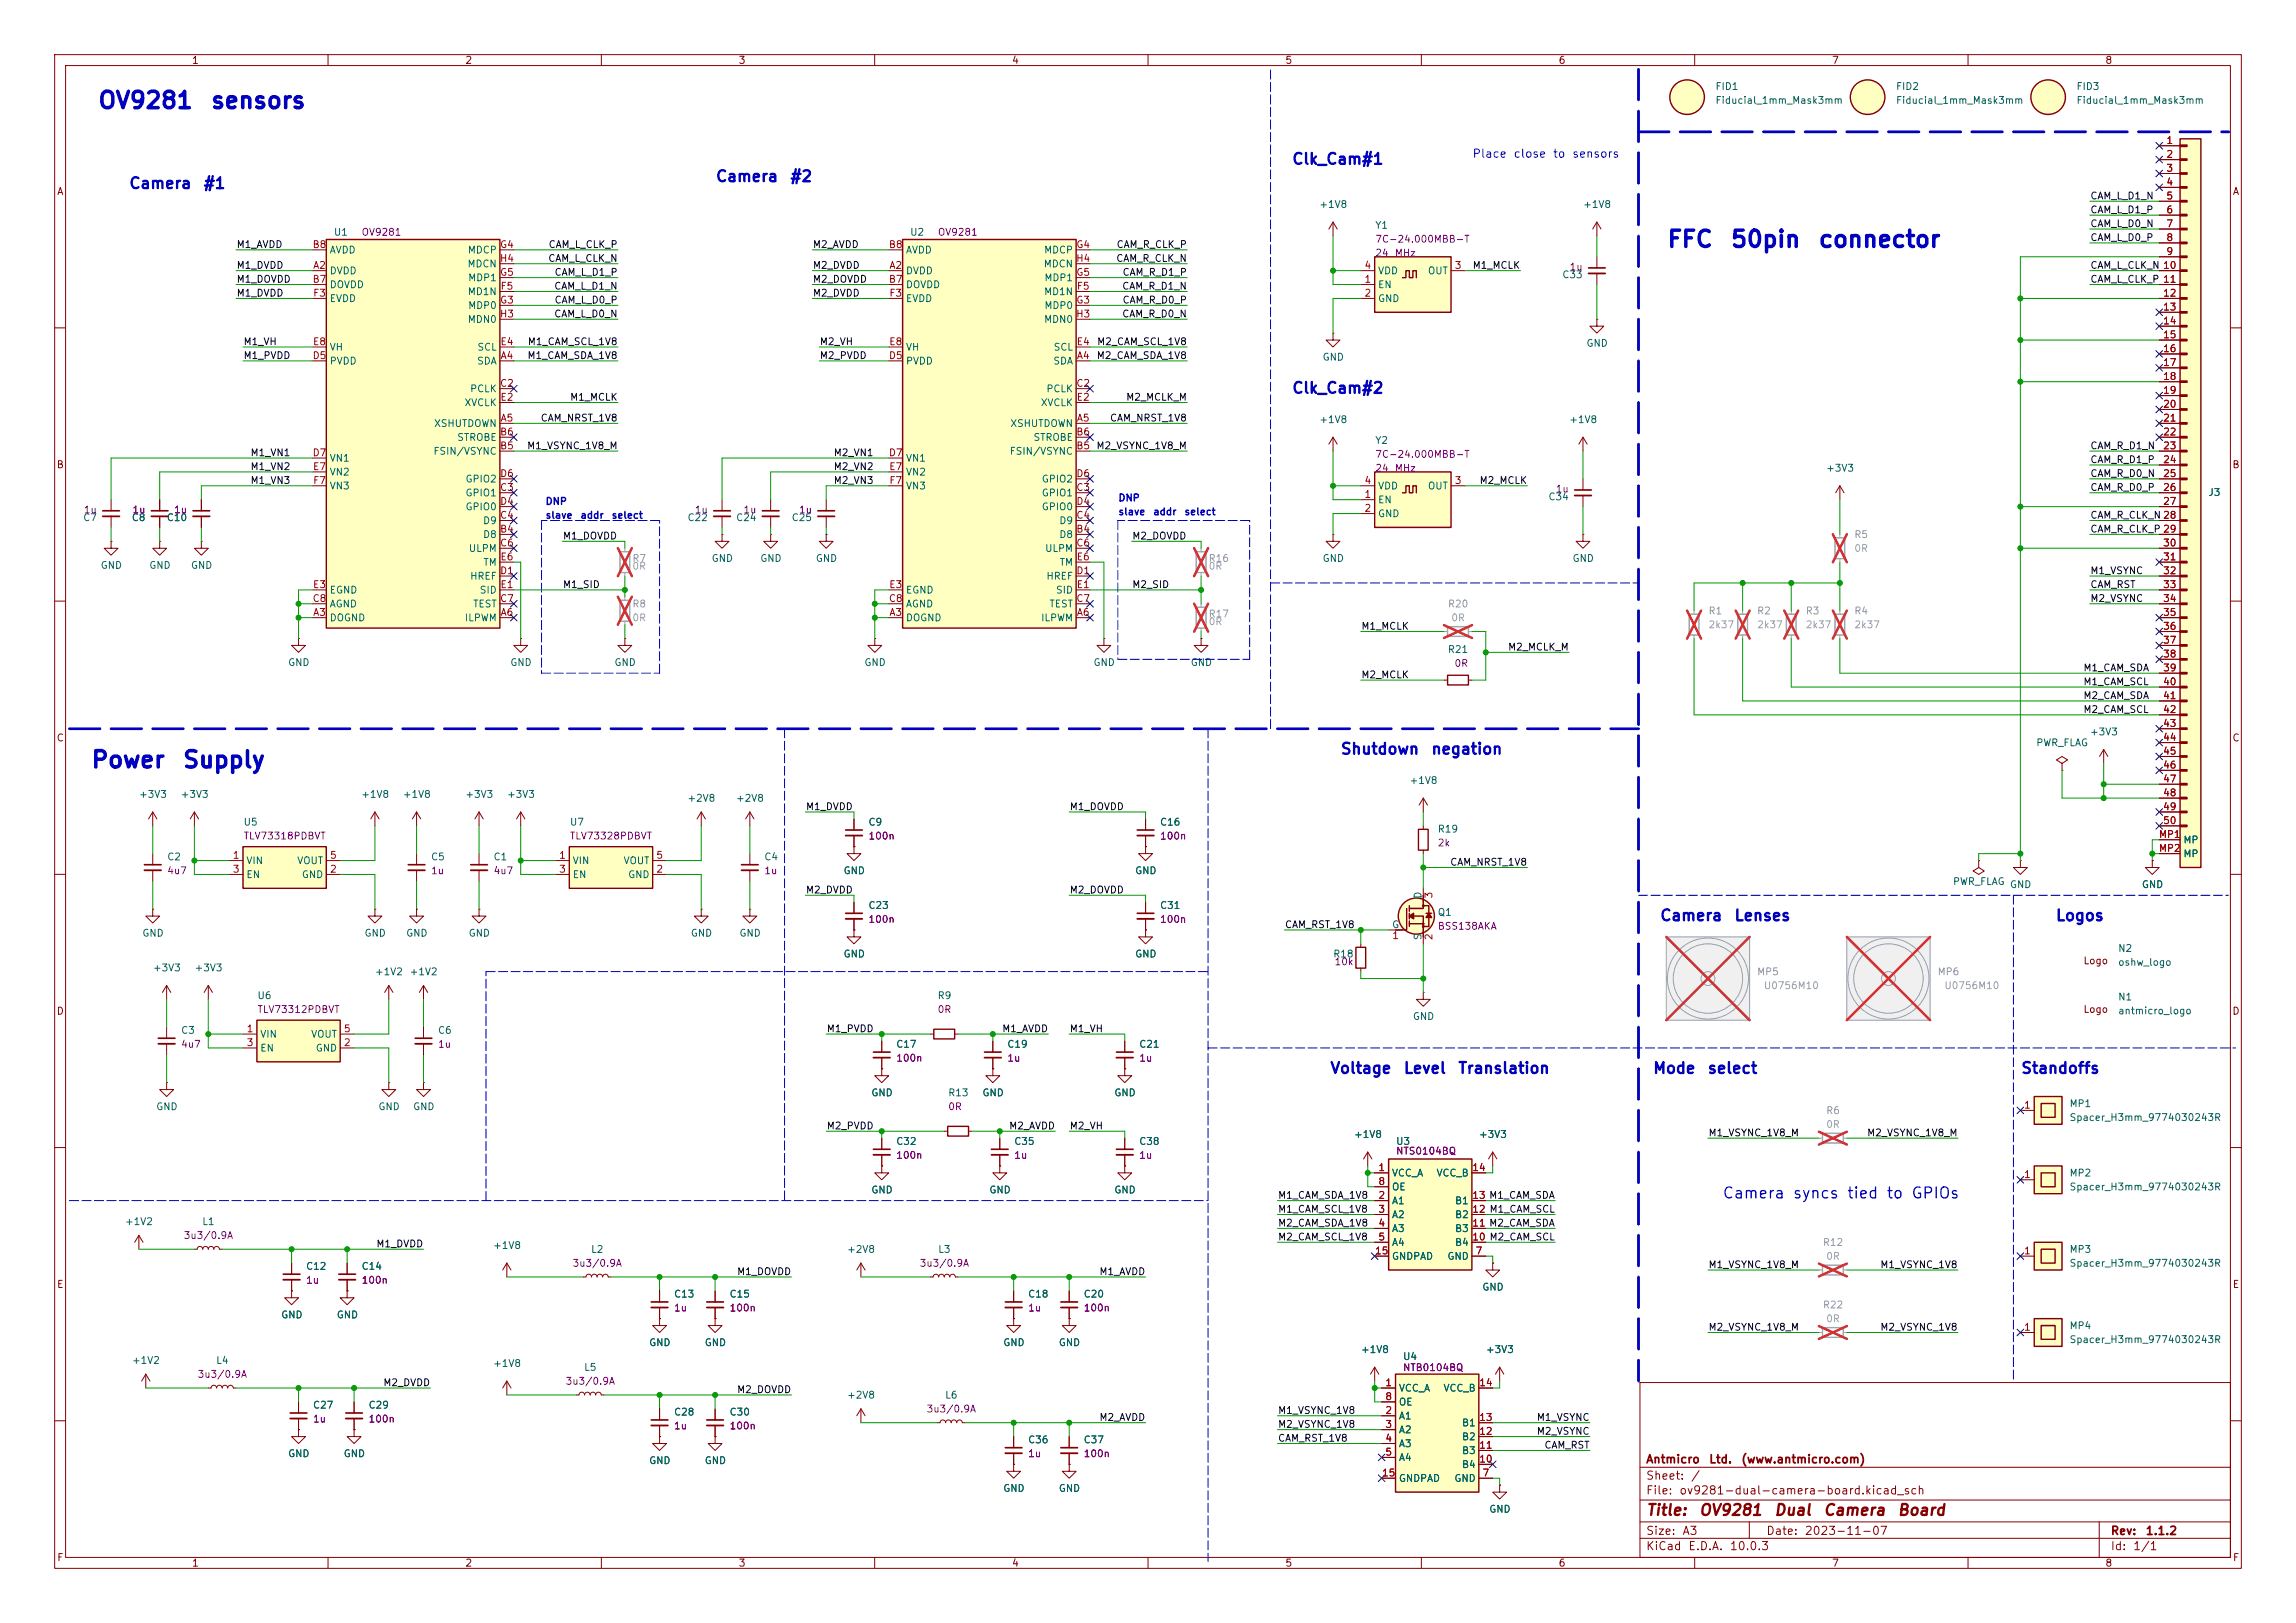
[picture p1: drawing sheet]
<svg xmlns="http://www.w3.org/2000/svg" width="420mm" height="297mm" viewBox="0 0 420 297" stroke-linecap="round" stroke-linejoin="round" font-family="sans-serif">
<defs><g id="words">
<g font-size="3" fill="#0000c2">
<text x="17.8" y="20.6">OV9281</text>
<text x="38.4" y="20.6">sensors</text>
<text x="304.8" y="46">FFC</text>
<text x="316.4" y="46">50pin</text>
<text x="332.5" y="46">connector</text>
<text x="16.5" y="141.3">Power</text>
<text x="33.3" y="141.3">Supply</text>
</g>
<g font-size="2" fill="#0000c2">
<text x="23.5" y="35">Camera</text>
<text x="37.1" y="35">#1</text>
<text x="130.8" y="33.8">Camera</text>
<text x="144.4" y="33.8">#2</text>
<text x="236.2" y="30.6">Clk_Cam#1</text>
<text x="236.2" y="72.5">Clk_Cam#2</text>
<text x="245.1" y="138.5">Shutdown</text>
<text x="261.7" y="138.5">negation</text>
<text x="303.5" y="169">Camera</text>
<text x="317.1" y="169">Lenses</text>
<text x="375.9" y="169">Logos</text>
<text x="243.2" y="197">Voltage</text>
<text x="256.6" y="197">Level</text>
<text x="266.6" y="197">Translation</text>
<text x="302.3" y="197">Mode</text>
<text x="312.2" y="197">select</text>
<text x="369.6" y="197">Standoffs</text>
<text x="315" y="219.8">Camera syncs tied to GPIOs</text>
</g>
<g font-size="2" fill="#840000">
<text x="301" y="277.8">Title:</text>
<text x="310.7" y="277.8">OV9281</text>
<text x="324.4" y="277.8">Dual</text>
<text x="333.4" y="277.8">Camera</text>
<text x="347" y="277.8">Board</text>
</g>
<g font-size="1.5" fill="#0000c2">
<text x="269.2" y="29.2">Place</text>
<text x="276.7" y="29.2">close</text>
<text x="284" y="29.2">to</text>
<text x="287.5" y="29.2">sensors</text>
</g>
<g font-size="1.5" fill="#840000">
<text x="301" y="268.1">Antmicro</text>
<text x="312.5" y="268.1">Ltd.</text>
<text x="318.4" y="268.1">(www.antmicro.com)</text>
<text x="301" y="273.8">File:</text>
<text x="301" y="271.1">Sheet:</text>
<text x="307.1" y="273.8">ov9281-dual-camera-board.kicad_sch</text>
<text x="309.2" y="271.1">/</text>
<text x="301" y="281.2">Size:</text>
<text x="307.6" y="281.2">A3</text>
<text x="323" y="281.2">Date:</text>
<text x="330" y="281.2">2023-11-07</text>
<text x="386" y="281.2">Rev:</text>
<text x="392.4" y="281.2">1.1.2</text>
<text x="301" y="284">KiCad</text>
<text x="308.7" y="284">E.D.A.</text>
<text x="316.3" y="284">10.0.3</text>
<text x="386" y="284">Id:</text>
<text x="390.1" y="284">1/1</text>
</g>
<g font-size="1.3" fill="#840000">
<text x="35" y="12">1</text>
<text x="85" y="12">2</text>
<text x="135" y="12">3</text>
<text x="185" y="12">4</text>
<text x="235" y="12">5</text>
<text x="285" y="12">6</text>
<text x="335" y="12">7</text>
<text x="385" y="12">8</text>
<text x="10.3" y="36">A</text>
<text x="408.3" y="36">A</text>
<text x="10.3" y="86">B</text>
<text x="408.2" y="86">B</text>
<text x="10.3" y="136">C</text>
<text x="408.2" y="136">C</text>
<text x="381" y="176.8">Logo</text>
<text x="10.3" y="186">D</text>
<text x="381" y="185.6">Logo</text>
<text x="408.2" y="186">D</text>
<text x="10.3" y="236">E</text>
<text x="408.3" y="236">E</text>
<text x="10.3" y="286">F</text>
<text x="35" y="287">1</text>
<text x="85" y="287">2</text>
<text x="135" y="287">3</text>
<text x="185" y="287">4</text>
<text x="235" y="287">5</text>
<text x="285" y="287">6</text>
<text x="335" y="287">7</text>
<text x="385" y="287">8</text>
<text x="408.3" y="286">F</text>
</g>
<g font-size="1.3" fill="#006464">
<text x="313.7" y="16.8">FID1</text>
<text x="346.7" y="16.8">FID2</text>
<text x="379.7" y="16.8">FID3</text>
<text x="313.7" y="19.3">Fiducial_1mm_Mask3mm</text>
<text x="346.7" y="19.3">Fiducial_1mm_Mask3mm</text>
<text x="379.7" y="19.3">Fiducial_1mm_Mask3mm</text>
<text x="241.2" y="38.4">+1V8</text>
<text x="289.5" y="38.4">+1V8</text>
<text x="60.2" y="46.7">AVDD</text>
<text x="61" y="43.4">U1</text>
<text x="85.5" y="46.7">MDCP</text>
<text x="165.6" y="46.7">AVDD</text>
<text x="166.4" y="43.4">U2</text>
<text x="190.9" y="46.7">MDCP</text>
<text x="251.5" y="42.2">Y1</text>
<text x="60.2" y="50.5">DVDD</text>
<text x="60.2" y="53">DOVDD</text>
<text x="85.4" y="49.2">MDCN</text>
<text x="85.5" y="51.8">MDP1</text>
<text x="165.6" y="50.5">DVDD</text>
<text x="165.6" y="53">DOVDD</text>
<text x="190.8" y="49.2">MDCN</text>
<text x="190.9" y="51.8">MDP1</text>
<text x="252" y="53">EN</text>
<text x="252" y="50.5">VDD</text>
<text x="261.1" y="50.5">OUT</text>
<text x="285.7" y="51.2">C33</text>
<text x="60.2" y="55.6">EVDD</text>
<text x="85.5" y="54.3">MD1N</text>
<text x="85.5" y="59.4">MDN0</text>
<text x="85.5" y="56.9">MDP0</text>
<text x="165.6" y="55.6">EVDD</text>
<text x="190.9" y="54.3">MD1N</text>
<text x="190.9" y="59.4">MDN0</text>
<text x="190.9" y="56.9">MDP0</text>
<text x="252" y="55.6">GND</text>
<text x="60.2" y="64.5">VH</text>
<text x="87.2" y="64.5">SCL</text>
<text x="165.6" y="64.5">VH</text>
<text x="192.6" y="64.5">SCL</text>
<text x="290.1" y="63.8">GND</text>
<text x="60.2" y="67">PVDD</text>
<text x="87.2" y="67">SDA</text>
<text x="165.6" y="67">PVDD</text>
<text x="192.6" y="67">SDA</text>
<text x="241.8" y="66.3">GND</text>
<text x="84.9" y="74.6">XVCLK</text>
<text x="85.9" y="72.1">PCLK</text>
<text x="190.3" y="74.6">XVCLK</text>
<text x="191.3" y="72.1">PCLK</text>
<text x="241.2" y="77.7">+1V8</text>
<text x="286.9" y="77.7">+1V8</text>
<text x="79.2" y="83.5">FSIN/VSYNC</text>
<text x="79.3" y="78.4">XSHUTDOWN</text>
<text x="83.5" y="81">STROBE</text>
<text x="184.6" y="83.5">FSIN/VSYNC</text>
<text x="184.7" y="78.4">XSHUTDOWN</text>
<text x="188.9" y="81">STROBE</text>
<text x="251.5" y="81.5">Y2</text>
<text x="60.2" y="84.8">VN1</text>
<text x="60.2" y="87.3">VN2</text>
<text x="60.2" y="89.9">VN3</text>
<text x="85" y="88.6">GPIO2</text>
<text x="165.6" y="84.8">VN1</text>
<text x="165.6" y="87.3">VN2</text>
<text x="165.6" y="89.9">VN3</text>
<text x="190.5" y="88.6">GPIO2</text>
<text x="252" y="89.9">VDD</text>
<text x="261.1" y="89.9">OUT</text>
<text x="333.9" y="86.6">+3V3</text>
<text x="15.1" y="95.7">C7</text>
<text x="24" y="95.7">C8</text>
<text x="30.4" y="95.7">C10</text>
<text x="85" y="91.1">GPIO1</text>
<text x="85" y="93.7">GPIO0</text>
<text x="125.7" y="95.7">C22</text>
<text x="134.5" y="95.7">C24</text>
<text x="144.7" y="95.7">C25</text>
<text x="190.5" y="91.1">GPIO1</text>
<text x="190.5" y="93.7">GPIO0</text>
<text x="252" y="92.4">EN</text>
<text x="252" y="95">GND</text>
<text x="283.1" y="91.9">C34</text>
<text x="403.9" y="91.1">J3</text>
<text x="85.6" y="101.3">ULPM</text>
<text x="88.2" y="98.8">D8</text>
<text x="88.2" y="96.2">D9</text>
<text x="191.1" y="101.3">ULPM</text>
<text x="193.7" y="98.8">D8</text>
<text x="193.7" y="96.2">D9</text>
<text x="18.3" y="104.4">GND</text>
<text x="27.2" y="104.4">GND</text>
<text x="34.8" y="104.4">GND</text>
<text x="85.9" y="106.4">HREF</text>
<text x="88.3" y="103.8">TM</text>
<text x="130.1" y="103.1">GND</text>
<text x="139" y="103.1">GND</text>
<text x="149.1" y="103.1">GND</text>
<text x="191.3" y="106.4">HREF</text>
<text x="193.7" y="103.8">TM</text>
<text x="241.8" y="103.1">GND</text>
<text x="287.5" y="103.1">GND</text>
<text x="60.2" y="111.5">AGND</text>
<text x="60.2" y="108.9">EGND</text>
<text x="86.4" y="111.5">TEST</text>
<text x="87.6" y="108.9">SID</text>
<text x="165.6" y="111.5">AGND</text>
<text x="165.6" y="108.9">EGND</text>
<text x="191.8" y="111.5">TEST</text>
<text x="193.1" y="108.9">SID</text>
<text x="60.2" y="114">DOGND</text>
<text x="84.9" y="114">ILPWM</text>
<text x="165.6" y="114">DOGND</text>
<text x="190.3" y="114">ILPWM</text>
<text x="264.7" y="119.8">R21</text>
<text x="52.6" y="122.2">GND</text>
<text x="93.2" y="122.2">GND</text>
<text x="112.3" y="122.2">GND</text>
<text x="158" y="122.2">GND</text>
<text x="199.9" y="122.2">GND</text>
<text x="217.7" y="122.2">GND</text>
<text x="372.4" y="136.9">PWR_FLAG</text>
<text x="382.2" y="134.9">+3V3</text>
<text x="257.7" y="143.8">+1V8</text>
<text x="25.3" y="146.3">+3V3</text>
<text x="32.9" y="146.3">+3V3</text>
<text x="66" y="146.3">+1V8</text>
<text x="73.6" y="146.3">+1V8</text>
<text x="85" y="146.3">+3V3</text>
<text x="92.6" y="146.3">+3V3</text>
<text x="125.6" y="147">+2V8</text>
<text x="134.5" y="147">+2V8</text>
<text x="44.4" y="151.4">U5</text>
<text x="104.1" y="151.4">U7</text>
<text x="158.7" y="151.4">C9</text>
<text x="212.1" y="151.4">C16</text>
<text x="262.9" y="152.7">R19</text>
<text x="399.3" y="154.6">MP</text>
<text x="30.5" y="157.7">C2</text>
<text x="45" y="158.5">VIN</text>
<text x="45" y="161">EN</text>
<text x="54.3" y="158.5">VOUT</text>
<text x="55.1" y="161">GND</text>
<text x="78.7" y="157.7">C5</text>
<text x="90.2" y="157.7">C1</text>
<text x="104.6" y="158.5">VIN</text>
<text x="104.6" y="161">EN</text>
<text x="114" y="158.5">VOUT</text>
<text x="114.8" y="161">GND</text>
<text x="139.7" y="157.7">C4</text>
<text x="154.2" y="160.3">GND</text>
<text x="207.5" y="160.3">GND</text>
<text x="399.3" y="157.2">MP</text>
<text x="158.7" y="166.6">C23</text>
<text x="212.1" y="166.6">C31</text>
<text x="260.3" y="164.6" transform="rotate(-90 260.3 164.6)">D</text>
<text x="262.9" y="167.9">Q1</text>
<text x="357.1" y="162.3">PWR_FLAG</text>
<text x="367.6" y="162.8">GND</text>
<text x="391.7" y="162.8">GND</text>
<text x="25.9" y="171.7">GND</text>
<text x="66.6" y="171.7">GND</text>
<text x="74.2" y="171.7">GND</text>
<text x="85.6" y="171.7">GND</text>
<text x="126.3" y="171.7">GND</text>
<text x="135.1" y="171.7">GND</text>
<text x="254.5" y="170.2">G</text>
<text x="260.3" y="172.2" transform="rotate(-90 260.3 172.2)">S</text>
<text x="27.9" y="178.1">+3V3</text>
<text x="35.5" y="178.1">+3V3</text>
<text x="68.5" y="178.8">+1V2</text>
<text x="74.8" y="178.8">+1V2</text>
<text x="154.2" y="175.5">GND</text>
<text x="207.5" y="175.5">GND</text>
<text x="243.8" y="175.5">R18</text>
<text x="387.3" y="174.5">N2</text>
<text x="387.3" y="177">oshw_logo</text>
<text x="47" y="183.1">U6</text>
<text x="171.4" y="183.1">R9</text>
<text x="387.3" y="183.4">N1</text>
<text x="387.3" y="185.9">antmicro_logo</text>
<text x="33" y="189.5">C3</text>
<text x="47.5" y="190.2">VIN</text>
<text x="56.8" y="190.2">VOUT</text>
<text x="80" y="189.5">C6</text>
<text x="258.3" y="186.9">GND</text>
<text x="47.5" y="192.7">EN</text>
<text x="57.6" y="192.7">GND</text>
<text x="163.8" y="192">C17</text>
<text x="184.1" y="192">C19</text>
<text x="208.3" y="192">C21</text>
<text x="28.5" y="203.5">GND</text>
<text x="69.1" y="203.5">GND</text>
<text x="75.5" y="203.5">GND</text>
<text x="159.3" y="200.9">GND</text>
<text x="173.3" y="200.9">R13</text>
<text x="179.6" y="200.9">GND</text>
<text x="203.7" y="200.9">GND</text>
<text x="378.5" y="202.9">MP1</text>
<text x="163.8" y="209.8">C32</text>
<text x="185.4" y="209.8">C35</text>
<text x="208.3" y="209.8">C38</text>
<text x="247.6" y="208.5">+1V8</text>
<text x="255.3" y="209.8">U3</text>
<text x="270.4" y="208.5">+3V3</text>
<text x="378.5" y="205.4">Spacer_H3mm_9774030243R</text>
<text x="254.5" y="215.6">VCC_A</text>
<text x="262.7" y="215.6">VCC_B</text>
<text x="378.5" y="215.6">MP2</text>
<text x="159.3" y="218.7">GND</text>
<text x="180.9" y="218.7">GND</text>
<text x="203.7" y="218.7">GND</text>
<text x="254.5" y="220.7">A1</text>
<text x="254.5" y="218.1">OE</text>
<text x="266" y="220.7">B1</text>
<text x="378.5" y="218.1">Spacer_H3mm_9774030243R</text>
<text x="22.8" y="224.5">+1V2</text>
<text x="36.9" y="224.5">L1</text>
<text x="254.5" y="223.2">A2</text>
<text x="254.5" y="225.8">A3</text>
<text x="266" y="225.8">B3</text>
<text x="266" y="223.2">B2</text>
<text x="55.9" y="232.7">C12</text>
<text x="66" y="232.7">C14</text>
<text x="90.1" y="228.9">+1V8</text>
<text x="108" y="229.6">L2</text>
<text x="154.8" y="229.6">+2V8</text>
<text x="171.5" y="229.6">L3</text>
<text x="254.5" y="228.3">A4</text>
<text x="254.5" y="230.8">GNDPAD</text>
<text x="264.7" y="230.8">GND</text>
<text x="266" y="228.3">B4</text>
<text x="378.5" y="229.6">MP3</text>
<text x="378.5" y="232.1">Spacer_H3mm_9774030243R</text>
<text x="123.2" y="237.8">C13</text>
<text x="133.3" y="237.8">C15</text>
<text x="188" y="237.8">C18</text>
<text x="198.1" y="237.8">C20</text>
<text x="271" y="236.5">GND</text>
<text x="51.3" y="241.6">GND</text>
<text x="61.5" y="241.6">GND</text>
<text x="378.5" y="243.5">MP4</text>
<text x="24" y="249.9">+1V2</text>
<text x="39.4" y="249.9">L4</text>
<text x="90.1" y="250.4">+1V8</text>
<text x="106.7" y="251.2">L5</text>
<text x="118.6" y="246.6">GND</text>
<text x="128.8" y="246.6">GND</text>
<text x="183.4" y="246.6">GND</text>
<text x="193.6" y="246.6">GND</text>
<text x="248.8" y="247.9">+1V8</text>
<text x="256.5" y="249.2">U4</text>
<text x="271.7" y="247.9">+3V3</text>
<text x="378.5" y="246.1">Spacer_H3mm_9774030243R</text>
<text x="154.8" y="256.2">+2V8</text>
<text x="172.8" y="256.2">L6</text>
<text x="255.8" y="255">VCC_A</text>
<text x="255.8" y="257.5">OE</text>
<text x="263.9" y="255">VCC_B</text>
<text x="57.1" y="258.1">C27</text>
<text x="67.3" y="258.1">C29</text>
<text x="123.2" y="259.3">C28</text>
<text x="133.3" y="259.3">C30</text>
<text x="255.8" y="260.1">A1</text>
<text x="255.8" y="262.6">A2</text>
<text x="267.3" y="263.9">B2</text>
<text x="267.3" y="261.3">B1</text>
<text x="52.6" y="267">GND</text>
<text x="62.8" y="267">GND</text>
<text x="118.6" y="268.2">GND</text>
<text x="128.8" y="268.2">GND</text>
<text x="188" y="264.4">C36</text>
<text x="198.1" y="264.4">C37</text>
<text x="255.8" y="265.1">A3</text>
<text x="255.8" y="267.7">A4</text>
<text x="267.3" y="268.9">B4</text>
<text x="267.3" y="266.4">B3</text>
<text x="183.4" y="273.3">GND</text>
<text x="193.6" y="273.3">GND</text>
<text x="255.8" y="271.5">GNDPAD</text>
<text x="265.9" y="271.5">GND</text>
<text x="272.3" y="277.1">GND</text>
</g>
<g font-size="1.3" fill="#a90000">
<text x="396.2" y="26.6">1</text>
<text x="396.2" y="29.2">2</text>
<text x="396.2" y="31.7">3</text>
<text x="396.2" y="34.3">4</text>
<text x="396.2" y="36.8">5</text>
<text x="396.2" y="39.3">6</text>
<text x="396.2" y="41.9">7</text>
<text x="57.1" y="45.7">B8</text>
<text x="91.4" y="45.7">G4</text>
<text x="162.5" y="45.7">B8</text>
<text x="196.8" y="45.7">G4</text>
<text x="396.2" y="44.4">8</text>
<text x="396.2" y="47">9</text>
<text x="57.1" y="52">B7</text>
<text x="57.2" y="49.5">A2</text>
<text x="91.3" y="48.2">H4</text>
<text x="91.4" y="50.8">G5</text>
<text x="91.5" y="53.3">F5</text>
<text x="162.5" y="52">B7</text>
<text x="162.6" y="49.5">A2</text>
<text x="196.7" y="48.2">H4</text>
<text x="196.8" y="50.8">G5</text>
<text x="196.9" y="53.3">F5</text>
<text x="249.5" y="52">1</text>
<text x="249.5" y="49.5">4</text>
<text x="266" y="49.5">3</text>
<text x="395.6" y="49.5">10</text>
<text x="395.6" y="52">11</text>
<text x="57.2" y="54.6">F3</text>
<text x="91.3" y="58.4">H3</text>
<text x="91.4" y="55.9">G3</text>
<text x="162.6" y="54.6">F3</text>
<text x="196.7" y="58.4">H3</text>
<text x="196.8" y="55.9">G3</text>
<text x="249.5" y="54.6">2</text>
<text x="395.6" y="54.6">12</text>
<text x="395.6" y="57.1">13</text>
<text x="395.6" y="59.7">14</text>
<text x="57.1" y="63.5">E8</text>
<text x="91.4" y="63.5">E4</text>
<text x="162.5" y="63.5">E8</text>
<text x="196.8" y="63.5">E4</text>
<text x="395.6" y="62.2">15</text>
<text x="395.6" y="64.7">16</text>
<text x="57.1" y="66">D5</text>
<text x="91.4" y="71.1">C2</text>
<text x="91.5" y="66">A4</text>
<text x="162.5" y="66">D5</text>
<text x="196.8" y="71.1">C2</text>
<text x="196.9" y="66">A4</text>
<text x="395.6" y="67.3">17</text>
<text x="395.6" y="69.8">18</text>
<text x="91.4" y="73.6">E2</text>
<text x="91.5" y="77.4">A5</text>
<text x="196.8" y="73.6">E2</text>
<text x="196.9" y="77.4">A5</text>
<text x="395.6" y="72.4">19</text>
<text x="395.6" y="74.9">20</text>
<text x="395.6" y="77.4">21</text>
<text x="57.1" y="83.8">D7</text>
<text x="91.4" y="82.5">B5</text>
<text x="91.4" y="80">B6</text>
<text x="162.5" y="83.8">D7</text>
<text x="196.8" y="82.5">B5</text>
<text x="196.8" y="80">B6</text>
<text x="395.6" y="80">22</text>
<text x="395.6" y="82.5">23</text>
<text x="57.1" y="86.3">E7</text>
<text x="57.2" y="88.9">F7</text>
<text x="91.4" y="87.6">D6</text>
<text x="162.5" y="86.3">E7</text>
<text x="162.6" y="88.9">F7</text>
<text x="196.8" y="87.6">D6</text>
<text x="249.5" y="88.9">4</text>
<text x="266" y="88.9">3</text>
<text x="395.6" y="85.1">24</text>
<text x="395.6" y="87.6">25</text>
<text x="91.4" y="90.1">C3</text>
<text x="91.4" y="95.2">C4</text>
<text x="91.4" y="92.7">D4</text>
<text x="196.8" y="90.1">C3</text>
<text x="196.8" y="95.2">C4</text>
<text x="196.8" y="92.7">D4</text>
<text x="249.5" y="91.4">1</text>
<text x="249.5" y="94">2</text>
<text x="395.6" y="90.1">26</text>
<text x="395.6" y="92.7">27</text>
<text x="395.6" y="95.2">28</text>
<text x="91.4" y="97.8">B4</text>
<text x="91.4" y="100.3">C6</text>
<text x="196.8" y="97.8">B4</text>
<text x="196.8" y="100.3">C6</text>
<text x="395.6" y="100.3">30</text>
<text x="395.6" y="97.8">29</text>
<text x="57.1" y="107.9">E3</text>
<text x="91.4" y="105.4">D1</text>
<text x="91.4" y="107.9">E1</text>
<text x="91.4" y="102.8">E6</text>
<text x="162.5" y="107.9">E3</text>
<text x="196.8" y="105.4">D1</text>
<text x="196.8" y="107.9">E1</text>
<text x="196.8" y="102.8">E6</text>
<text x="395.6" y="102.8">31</text>
<text x="395.6" y="105.4">32</text>
<text x="395.6" y="107.9">33</text>
<text x="57.1" y="110.5">C8</text>
<text x="57.2" y="113">A3</text>
<text x="91.4" y="110.5">C7</text>
<text x="91.5" y="113">A6</text>
<text x="162.5" y="110.5">C8</text>
<text x="162.6" y="113">A3</text>
<text x="196.8" y="110.5">C7</text>
<text x="196.9" y="113">A6</text>
<text x="395.6" y="110.5">34</text>
<text x="395.6" y="113">35</text>
<text x="395.6" y="115.5">36</text>
<text x="395.6" y="118.1">37</text>
<text x="395.6" y="120.6">38</text>
<text x="395.6" y="123.2">39</text>
<text x="395.6" y="125.7">40</text>
<text x="395.6" y="128.2">41</text>
<text x="395.6" y="130.8">42</text>
<text x="395.6" y="133.3">43</text>
<text x="395.6" y="135.9">44</text>
<text x="395.6" y="138.4">45</text>
<text x="395.6" y="140.9">46</text>
<text x="395.6" y="143.5">47</text>
<text x="395.6" y="146">48</text>
<text x="395.6" y="148.6">49</text>
<text x="394.8" y="153.6">MP1</text>
<text x="395.6" y="151.1">50</text>
<text x="42.5" y="157.5">1</text>
<text x="42.5" y="160">3</text>
<text x="60.3" y="160">2</text>
<text x="60.3" y="157.5">5</text>
<text x="102.2" y="157.5">1</text>
<text x="102.2" y="160">3</text>
<text x="119.9" y="160">2</text>
<text x="119.9" y="157.5">5</text>
<text x="394.8" y="156.2">MP2</text>
<text x="262.3" y="164.5" transform="rotate(-90 262.3 164.5)">3</text>
<text x="254.6" y="172.1">1</text>
<text x="262.3" y="172.2" transform="rotate(-90 262.3 172.2)">2</text>
<text x="45" y="189.2">1</text>
<text x="45" y="191.7">3</text>
<text x="62.8" y="191.7">2</text>
<text x="62.8" y="189.2">5</text>
<text x="370.1" y="203.2">1</text>
<text x="252" y="214.6">1</text>
<text x="269.2" y="214.6">14</text>
<text x="370.1" y="215.9">1</text>
<text x="252" y="219.7">2</text>
<text x="252" y="217.1">8</text>
<text x="269.2" y="219.7">13 M1_CAM_SDA</text>
<text x="269.2" y="219.7">13</text>
<text x="252" y="222.2">3</text>
<text x="252" y="224.8">4</text>
<text x="252" y="227.3">5</text>
<text x="269.2" y="227.3">10 M2_CAM_SCL</text>
<text x="269.2" y="224.8">11 M2_CAM_SDA</text>
<text x="269.2" y="222.2">12 M1_CAM_SCL</text>
<text x="269.2" y="227.3">10</text>
<text x="269.2" y="224.8">11</text>
<text x="269.2" y="222.2">12</text>
<text x="251.4" y="229.8">15</text>
<text x="269.8" y="229.8">7</text>
<text x="370.1" y="229.8">1</text>
<text x="370.1" y="243.8">1</text>
<text x="253.3" y="254">1</text>
<text x="253.3" y="256.5">8</text>
<text x="270.5" y="254">14</text>
<text x="253.3" y="259.1">2</text>
<text x="253.3" y="261.6">3</text>
<text x="270.5" y="262.9">12</text>
<text x="270.5" y="260.3">13</text>
<text x="253.3" y="264.1">4</text>
<text x="253.3" y="266.7">5</text>
<text x="270.5" y="267.9">10</text>
<text x="270.5" y="265.4">11</text>
<text x="252.7" y="270.5">15</text>
<text x="271.1" y="270.5">7</text>
</g>
<g font-size="1.3" fill="#0f0f0f">
<text x="382.3" y="39.3">CAM_L_D1_P</text>
<text x="382.3" y="36.8">CAM_L_D1_N</text>
<text x="382.3" y="41.9">CAM_L_D0_N</text>
<text x="43.2" y="45.7">M1_AVDD</text>
<text x="100.2" y="45.7">CAM_L_CLK_P</text>
<text x="148.6" y="45.7">M2_AVDD</text>
<text x="204.1" y="45.7">CAM_R_CLK_P</text>
<text x="382.3" y="44.4">CAM_L_D0_P</text>
<text x="43.2" y="52">M1_DOVDD</text>
<text x="43.2" y="49.5">M1_DVDD</text>
<text x="100.2" y="48.2">CAM_L_CLK_N</text>
<text x="101.3" y="53.3">CAM_L_D1_N</text>
<text x="101.3" y="50.8">CAM_L_D1_P</text>
<text x="148.6" y="52">M2_DOVDD</text>
<text x="148.6" y="49.5">M2_DVDD</text>
<text x="204.1" y="48.2">CAM_R_CLK_N</text>
<text x="205.2" y="53.3">CAM_R_D1_N</text>
<text x="205.2" y="50.8">CAM_R_D1_P</text>
<text x="269.3" y="49.5">M1_MCLK</text>
<text x="382.3" y="52">CAM_L_CLK_P 11</text>
<text x="382.3" y="49.5">CAM_L_CLK_N 10</text>
<text x="43.2" y="54.6">M1_DVDD</text>
<text x="101.3" y="58.4">CAM_L_D0_N</text>
<text x="101.3" y="55.8">CAM_L_D0_P</text>
<text x="148.6" y="54.6">M2_DVDD</text>
<text x="205.2" y="58.4">CAM_R_D0_N</text>
<text x="205.2" y="55.8">CAM_R_D0_P</text>
<text x="44.4" y="63.5">M1_VH</text>
<text x="96.4" y="63.5">M1_CAM_SCL_1V8</text>
<text x="149.9" y="63.5">M2_VH</text>
<text x="200.6" y="63.5">M2_CAM_SCL_1V8</text>
<text x="44.4" y="66">M1_PVDD</text>
<text x="96.4" y="66">M1_CAM_SDA_1V8</text>
<text x="149.9" y="66">M2_PVDD</text>
<text x="200.5" y="66">M2_CAM_SDA_1V8</text>
<text x="98.8" y="77.4">CAM_NRST_1V8</text>
<text x="104.2" y="73.6">M1_MCLK</text>
<text x="202.9" y="77.4">CAM_NRST_1V8</text>
<text x="205.9" y="73.6">M2_MCLK_M</text>
<text x="45.7" y="83.8">M1_VN1</text>
<text x="96.3" y="82.5">M1_VSYNC_1V8_M</text>
<text x="152.4" y="83.8">M2_VN1</text>
<text x="200.5" y="82.5">M2_VSYNC_1V8_M</text>
<text x="382.3" y="82.5">CAM_R_D1_N</text>
<text x="45.7" y="88.9">M1_VN3</text>
<text x="45.7" y="86.3">M1_VN2</text>
<text x="152.4" y="86.3">M2_VN2</text>
<text x="152.4" y="88.9">M2_VN3</text>
<text x="270.5" y="88.9">M2_MCLK</text>
<text x="382.3" y="85.1">CAM_R_D1_P</text>
<text x="382.3" y="87.6">CAM_R_D0_N</text>
<text x="382.3" y="95.2">CAM_R_CLK_N28</text>
<text x="382.3" y="90.1">CAM_R_D0_P</text>
<text x="102.9" y="99">M1_DOVDD</text>
<text x="207" y="99">M2_DOVDD</text>
<text x="382.3" y="97.8">CAM_R_CLK_P 29</text>
<text x="102.9" y="107.9">M1_SID</text>
<text x="207" y="107.9">M2_SID</text>
<text x="382.3" y="105.4">M1_VSYNC</text>
<text x="382.3" y="107.9">CAM_RST</text>
<text x="382.3" y="110.5">M2_VSYNC</text>
<text x="248.9" y="115.5">M1_MCLK</text>
<text x="275.7" y="119.3">M2_MCLK_M</text>
<text x="248.9" y="124.4">M2_MCLK</text>
<text x="381" y="123.2">M1_CAM_SDA</text>
<text x="381" y="125.7">M1_CAM_SCL</text>
<text x="381" y="130.8">M2_CAM_SCL</text>
<text x="381" y="128.2">M2_CAM_SDA</text>
<text x="147.3" y="148.6">M1_DVDD</text>
<text x="195.6" y="148.6">M1_DOVDD</text>
<text x="265.2" y="158.7">CAM_NRST_1V8</text>
<text x="147.3" y="163.8">M2_DVDD</text>
<text x="195.6" y="163.8">M2_DOVDD</text>
<text x="234.9" y="170.1">CAM_RST_1V8</text>
<text x="151.1" y="189.2">M1_PVDD</text>
<text x="183.2" y="189.2">M1_AVDD</text>
<text x="195.6" y="189.2">M1_VH</text>
<text x="151.1" y="207">M2_PVDD</text>
<text x="184.5" y="207">M2_AVDD</text>
<text x="195.6" y="207">M2_VH</text>
<text x="312.4" y="208.2">M1_VSYNC_1V8_M</text>
<text x="341.4" y="208.2">M2_VSYNC_1V8_M</text>
<text x="233.7" y="219.7">M1_CAM_SDA_1V8</text>
<text x="233.7" y="227.3">M2_CAM_SCL_1V8</text>
<text x="233.7" y="222.2">M1_CAM_SCL_1V8</text>
<text x="233.7" y="224.8">M2_CAM_SDA_1V8</text>
<text x="68.7" y="228.6">M1_DVDD</text>
<text x="134.7" y="233.6">M1_DOVDD</text>
<text x="201" y="233.6">M1_AVDD</text>
<text x="312.4" y="232.4">M1_VSYNC_1V8_M</text>
<text x="343.8" y="232.4">M1_VSYNC_1V8</text>
<text x="312.4" y="243.8">M2_VSYNC_1V8_M</text>
<text x="343.8" y="243.8">M2_VSYNC_1V8</text>
<text x="70" y="254">M2_DVDD</text>
<text x="134.7" y="255.2">M2_DOVDD</text>
<text x="201" y="260.3">M2_AVDD</text>
<text x="233.7" y="259">M1_VSYNC_1V8</text>
<text x="233.7" y="261.6">M2_VSYNC_1V8</text>
<text x="281" y="260.3">M1_VSYNC</text>
<text x="281" y="262.9">M2_VSYNC</text>
<text x="233.7" y="264.1">CAM_RST_1V8</text>
<text x="282.4" y="265.4">CAM_RST</text>
</g>
<g font-size="1.3" fill="#840084">
<text x="66" y="43.4">OV9281</text>
<text x="171.4" y="43.4">OV9281</text>
<text x="251.5" y="44.7">7C-24.000MBB-T</text>
<text x="251.5" y="47.2">24</text>
<text x="255" y="47.2">MHz</text>
<text x="287" y="49.8">1u</text>
<text x="251.5" y="84.1">7C-24.000MBB-T</text>
<text x="251.5" y="86.6">24</text>
<text x="255" y="86.6">MHz</text>
<text x="15.2" y="94.2">1u</text>
<text x="24.1" y="94.2">1u</text>
<text x="31.7" y="94.2">1u</text>
<text x="127" y="94.2">1u</text>
<text x="135.9" y="94.2">1u</text>
<text x="146" y="94.2">1u</text>
<text x="284.5" y="90.4">1u</text>
<text x="265.9" y="122.3">0R</text>
<text x="44.4" y="153.9">TLV73318PDBVT</text>
<text x="104.1" y="153.9">TLV73328PDBVT</text>
<text x="158.7" y="153.9">100n</text>
<text x="212.1" y="153.9">100n</text>
<text x="262.9" y="155.2">2k</text>
<text x="30.5" y="160.3">4u7</text>
<text x="78.7" y="160.3">1u</text>
<text x="90.2" y="160.3">4u7</text>
<text x="139.7" y="160.3">1u</text>
<text x="158.7" y="169.2">100n</text>
<text x="212.1" y="169.2">100n</text>
<text x="262.9" y="170.4">BSS138AKA</text>
<text x="244" y="176.9">10k</text>
<text x="47" y="185.7">TLV73312PDBVT</text>
<text x="171.4" y="185.7">0R</text>
<text x="33" y="192">4u7</text>
<text x="80" y="192">1u</text>
<text x="163.8" y="194.6">100n</text>
<text x="184.1" y="194.6">1u</text>
<text x="208.3" y="194.6">1u</text>
<text x="173.3" y="203.5">0R</text>
<text x="163.8" y="212.4">100n</text>
<text x="185.4" y="212.4">1u</text>
<text x="208.3" y="212.4">1u</text>
<text x="255.3" y="211.6">NTS0104BQ</text>
<text x="33.5" y="227">3u3/0.9A</text>
<text x="104.6" y="232.1">3u3/0.9A</text>
<text x="168.1" y="232.1">3u3/0.9A</text>
<text x="55.9" y="235.2">1u</text>
<text x="66" y="235.2">100n</text>
<text x="123.2" y="240.3">1u</text>
<text x="133.3" y="240.3">100n</text>
<text x="188" y="240.3">1u</text>
<text x="198.1" y="240.3">100n</text>
<text x="256.5" y="251.2">NTB0104BQ</text>
<text x="36" y="252.4">3u3/0.9A</text>
<text x="103.3" y="253.7">3u3/0.9A</text>
<text x="57.1" y="260.6">1u</text>
<text x="67.3" y="260.6">100n</text>
<text x="123.2" y="261.9">1u</text>
<text x="133.3" y="261.9">100n</text>
<text x="169.4" y="258.8">3u3/0.9A</text>
<text x="188" y="267">1u</text>
<text x="198.1" y="267">100n</text>
</g>
<g font-size="1.3" fill="#0000c2">
<text x="99.7" y="95.2">slave</text>
<text x="99.7" y="92.7">DNP</text>
<text x="106.1" y="95.2">addr</text>
<text x="111.8" y="95.2">select</text>
<text x="204.5" y="94.6">slave</text>
<text x="204.5" y="92.1">DNP</text>
<text x="210.8" y="94.6">addr</text>
<text x="216.6" y="94.6">select</text>
</g>
<g font-size="1.3" fill="#989898">
<text x="339.1" y="98.8">R5</text>
<text x="115.6" y="103.1">R7</text>
<text x="221" y="103.1">R16</text>
<text x="115.6" y="111.5">R8</text>
<text x="221" y="113.3">R17</text>
<text x="264.8" y="111.5">R20</text>
<text x="312.4" y="112.7">R1</text>
<text x="321.3" y="112.7">R2</text>
<text x="330.2" y="112.7">R3</text>
<text x="339.1" y="112.7">R4</text>
<text x="321.3" y="178.8">MP5</text>
<text x="354.3" y="178.8">MP6</text>
<text x="333.9" y="204.2">R6</text>
<text x="333.3" y="228.3">R12</text>
<text x="333.3" y="239.7">R22</text>
</g>
<g font-size="1.3" fill="#a1a1a1">
<text x="339.1" y="101.3">0R</text>
<text x="115.6" y="104.6">0R</text>
<text x="221" y="104.6">0R</text>
<text x="115.6" y="114">0R</text>
<text x="221" y="114.7">0R</text>
<text x="265.4" y="114">0R</text>
<text x="312.4" y="115.3">2k37</text>
<text x="321.3" y="115.3">2k37</text>
<text x="330.2" y="115.3">2k37</text>
<text x="339.1" y="115.3">2k37</text>
<text x="322.5" y="181.3">U0756M10</text>
<text x="355.6" y="181.3">U0756M10</text>
<text x="333.9" y="206.7">0R</text>
<text x="333.9" y="230.8">0R</text>
<text x="333.9" y="242.3">0R</text>
</g>
</g></defs>
<g fill="none" stroke="#840000" stroke-width=".18">
<path d="M10 10h400v277h-400zM12 12h396v273h-396zM60 10v2M110 10v2M160 10v2M210 10v2M260 10v2M310 10v2M360 10v2M10 60h2M408 60h2M20.3 99.1v1.2h1.3l-1.3 1.3-1.3-1.3h1.3"/>
<path d="M20.3 99.1h.1M20.3 91.4v2.1M20.3 94.5v2M29.2 91.4v2.1M29.2 94.5v2M10 110h2M408 110h2M264.2 124.5h.6M268.6 124.5h.6M10 160h2M156.2 154.9v1.3h1.3l-1.3 1.3-1.3-1.3h1.3M156.2 154.9h.1"/>
<path d="M209.5 154.9v1.3h1.3l-1.3 1.3-1.2-1.3h1.2M209.5 154.9h.1M209.5 149.9v2M209.5 152.9v2M260.3 151.1v.7M260.3 155.6v.6M408 160h2M30.5 198.1v1.3h1.2l-1.2 1.3-1.3-1.3h1.3M30.5 198.1h.1M30.5 188v2M30.5 191v2M71.1 198.1v1.3h1.3l-1.3 1.3-1.3-1.3h1.3"/>
<path d="M71.1 198.1h.1M77.5 198.1v1.3h1.2l-1.2 1.3-1.3-1.3h1.3M77.5 198.1h.1M77.5 188v2M77.5 191v2M181.6 195.6v1.3h1.3l-1.3 1.2-1.3-1.2h1.3M181.6 195.6h.1M181.6 190.5v2M181.6 193.5v2.1M10 210h2M172.7 207h.7M177.2 207h.6"/>
<path d="M182.9 208.3v2M182.9 211.3v2.1M408 210h2M25.4 226.1l-.8 1.2M25.4 226.1l.8 1.2M25.4 226.1v2.5M35.6 228.6h.5l.1-.4 .4-.1 .3 .1 .2 .4 .1-.4 .4-.1 .3 .1 .2 .4 .1-.4 .4-.1 .4 .1 .1 .4 .2-.4 .3-.1 .4 .1 .1 .4h.5M53.3 236.2v1.3h1.3l-1.3 1.3-1.2-1.3h1.2M53.3 236.2h.1M53.3 231.1v2.1M53.3 234.2v2M63.5 236.2v1.3h1.3l-1.3 1.3-1.3-1.3h1.3"/>
<path d="M63.5 236.2h.1M63.5 231.1v2.1M63.5 234.2v2M26.7 251.5l-.8 1.2M26.7 251.5l.7 1.2M26.7 251.5v2.5M38.1 254h.5l.2-.4 .3-.1 .4 .1 .1 .4 .2-.4 .3-.1 .4 .1 .1 .4 .2-.4 .3-.1 .4 .1 .2 .4 .1-.4 .4-.1 .3 .1 .2 .4h.5M54.6 256.5v2.1M54.6 259.6v2M64.8 256.5v2.1M64.8 259.6v2M300 253h108v32h-108z"/>
<path d="M10 260h2M54.6 261.6v1.3h1.3l-1.3 1.3-1.3-1.3h1.3M54.6 261.6h.1M64.8 261.6v1.3h1.2l-1.2 1.3-1.3-1.3h1.3M64.8 261.6h.1M300 278.5h108M300 274.5h108M300 268.5h108M320 278.5v3M384 278.5v6.5M408 260h2M60 285v2"/>
<path d="M110 285v2M160 285v2M210 285v2M260 285v2M300 281.5h108M310 285v2M360 285v2"/>
</g>
<path d="M18.8 93.5h3M27.7 93.5h3M208 151.9h3.1M29 190h3M75.9 190h3.1M180.1 192.5h3M181.4 210.3h3M51.8 233.2h3.1M62 233.2h3M53.1 258.6h3M63.2 258.6h3.1" fill="none" stroke="#840000" stroke-width=".3"/>
<path d="M18.8 94.5h3M27.7 94.5h3M208 152.9h3.1M29 191h3M75.9 191h3.1M180.1 193.5h3M181.4 211.3h3M51.8 234.2h3.1M62 234.2h3M53.1 259.6h3M63.2 259.6h3.1" fill="none" stroke="#840000" stroke-width=".33"/>
<path d="M264.8 123.6h3.8v1.7h-3.8zM259.5 151.8h1.7v3.8h-1.7zM173.4 206.1h3.8v1.8h-3.8z" fill="none" stroke="#840000" stroke-width=".25"/>
<path d="M335.7 98.4h1.7v3.8h-1.7zM218.8 111.1h1.8v3.8h-1.8zM218.8 101h1.8v3.8h-1.8zM309 112.4h1.8v3.8h-1.8zM317.9 112.4h1.8v3.8h-1.8zM326.8 112.4h1.7v3.8h-1.7zM335.7 112.4h1.7v3.8h-1.7z" fill="none" stroke="#a1a1a1" stroke-width=".25"/>
<g fill="none" stroke="#a1a1a1" stroke-width=".18">
<path d="M336.5 97.8v.6M219.7 100.3v.7M219.7 104.8v.6M219.7 110.5v.6M219.7 114.9v.7M309.9 111.8v.6M309.9 116.2v.6M318.8 111.8v.6M318.8 116.2v.6M327.7 111.8v.6M327.7 116.2v.6M336.5 102.2v.7"/>
<path d="M336.5 111.8v.6M336.5 116.2v.6"/>
</g>
<g fill="none" stroke="#e12e31" stroke-width=".46">
<path d="M335.3 97.8l2.5 5.1M337.8 97.8l-2.5 5.1M218.4 110.5l2.6 5.1M218.4 100.3l2.6 5.1M221 110.5l-2.6 5.1M221 100.3l-2.6 5.1M308.6 111.7l2.6 5.2M311.2 111.7l-2.6 5.2M317.5 111.7l2.6 5.2M320.1 111.7l-2.6 5.2M326.4 111.7l2.5 5.2M328.9 111.7l-2.5 5.2"/>
<path d="M335.3 111.7l2.5 5.2M337.8 111.7l-2.5 5.2"/>
</g>
<path d="M47 186.7h15.2v7.6h-15.2z" fill="#ffffc2"/>
<path d="M47 186.7h15.2v7.6h-15.2z" fill="none" stroke="#840000" stroke-width=".25"/>
<path d="M54.6 116.8v1.3h1.3l-1.3 1.3-1.3-1.3h1.3M54.6 116.8h.1M44.4 189.2h2.6M44.4 191.8h2.6M62.2 189.2h2.6M62.2 191.8h2.6" fill="none" stroke="#840000" stroke-width=".18"/>
<path d="M264.8 114.7h3.8v1.8h-3.8z" fill="none" stroke="#a1a1a1" stroke-width=".25"/>
<path d="M264.2 115.6h.6M268.6 115.6h.6" fill="none" stroke="#a1a1a1" stroke-width=".18"/>
<path d="M264.1 114.4l5.2 2.3M269.3 114.4l-5.2 2.3" fill="none" stroke="#e12e31" stroke-width=".46"/>
<g fill="#ffffc2">
<path d="M251.5 86.4h13.9v10.1h-13.9z"/>
<path d="M257.2 88.9h.6v1.3h.6v-1.3h.7v1.3h-2.6h.7z"/>
</g>
<path d="M251.5 86.4h13.9v10.1h-13.9zM256.5 90.2h.7v-1.3h.6v1.3h.6v-1.3h.7v1.3" fill="none" stroke="#840000" stroke-width=".25"/>
<path d="M243.8 97.8v1.3h1.3l-1.3 1.2-1.2-1.2h1.2M243.8 97.8h.1M248.9 91.4h2.6M248.9 94h2.6M248.9 88.9h2.6M265.4 88.9h2.6M289.6 97.8v1.3h1.2l-1.2 1.2-1.3-1.2h1.3M289.6 97.8h.1M289.6 87.6v2.1M289.6 90.7v2" fill="none" stroke="#840000" stroke-width=".18"/>
<path d="M288 89.7h3.1" fill="none" stroke="#840000" stroke-width=".3"/>
<path d="M288 90.7h3.1" fill="none" stroke="#840000" stroke-width=".33"/>
<g fill="#ffffc2">
<path d="M260.3 146.1l-.7 1.2z"/>
<path d="M260.3 146.1l.8 1.2z"/>
</g>
<path d="M260.3 146.1v2.5" fill="none" stroke="#ffffc2" stroke-width=".18"/>
<path d="M260.3 146.1l-.7 1.2M260.3 146.1l.8 1.2M260.3 146.1v2.5" fill="none" stroke="#840000" stroke-width=".18"/>
<g fill="#ffffc2">
<path d="M372.1 241.3h5.1v5.1h-5.1z"/>
<path d="M373.4 242.6h2.5v2.5h-2.5z"/>
</g>
<path d="M170.8 188.3h3.8v1.8h-3.8zM372.1 241.3h5.1v5.1h-5.1zM373.4 242.6h2.5v2.5h-2.5z" fill="none" stroke="#840000" stroke-width=".25"/>
<path d="M161.3 195.6v1.3h1.3l-1.3 1.2-1.3-1.2h1.3M161.3 195.6h.1M161.3 190.5v2M161.3 193.5v2.1M170.2 189.2h.6M174.6 189.2h.7M369.6 243.8h2.5" fill="none" stroke="#840000" stroke-width=".18"/>
<path d="M159.8 192.5h3" fill="none" stroke="#840000" stroke-width=".3"/>
<path d="M159.8 193.5h3" fill="none" stroke="#840000" stroke-width=".33"/>
<path d="M304.8 171.5h15.2v15.2h-15.2z" fill="#f0f0f0"/>
<g fill="none" stroke="#a1a1a1" stroke-width=".18">
<path d="M304.8 171.5h15.2v15.2h-15.2zM332.7 243.8h.7M337.2 243.8h.6"/>
<circle cx="312.4" cy="179.1" r="6.3"/>
<circle cx="312.4" cy="179.1" r="7.4"/>
<circle cx="312.4" cy="179.1" r="1.27"/>
</g>
<path d="M304.8 171.5l15.2 15.2M320 171.5l-15.2 15.2M332.7 242.7l5.1 2.3M337.8 242.7l-5.1 2.3" fill="none" stroke="#e12e31" stroke-width=".46"/>
<path d="M333.4 243h3.8v1.7h-3.8z" fill="none" stroke="#a1a1a1" stroke-width=".25"/>
<g fill="#ffffc2">
<path d="M243.8 40.6l-.7 1.3z"/>
<path d="M243.8 40.6l.8 1.3z"/>
</g>
<path d="M243.8 40.6v2.6" fill="none" stroke="#ffffc2" stroke-width=".18"/>
<path d="M243.8 40.6l-.7 1.3M243.8 40.6l.8 1.3M243.8 40.6v2.6M243.8 61v1.2h1.3l-1.3 1.3-1.2-1.3h1.2M243.8 61h.1" fill="none" stroke="#840000" stroke-width=".18"/>
<g fill="#ffffc2">
<path d="M372.1 213.4h5.1v5h-5.1z"/>
<path d="M373.4 214.6h2.5v2.6h-2.5z"/>
</g>
<path d="M372.1 213.4h5.1v5h-5.1zM373.4 214.6h2.5v2.6h-2.5z" fill="none" stroke="#840000" stroke-width=".25"/>
<path d="M369.6 215.9h2.5" fill="none" stroke="#840000" stroke-width=".18"/>
<g fill="#ffffc2">
<path d="M372.1 227.3h5.1v5.1h-5.1z"/>
<path d="M373.4 228.6h2.5v2.5h-2.5z"/>
</g>
<path d="M372.1 227.3h5.1v5.1h-5.1zM373.4 228.6h2.5v2.5h-2.5z" fill="none" stroke="#840000" stroke-width=".25"/>
<path d="M205.7 208.3v2M205.7 211.3v2.1M369.6 229.9h2.5" fill="none" stroke="#840000" stroke-width=".18"/>
<path d="M204.2 210.3h3.1" fill="none" stroke="#840000" stroke-width=".3"/>
<path d="M204.2 211.3h3.1" fill="none" stroke="#840000" stroke-width=".33"/>
<g fill="#ffffc2">
<path d="M372.1 200.7h5.1v5h-5.1z"/>
<path d="M373.4 201.9h2.5v2.6h-2.5z"/>
</g>
<path d="M372.1 200.7h5.1v5h-5.1zM373.4 201.9h2.5v2.6h-2.5z" fill="none" stroke="#840000" stroke-width=".25"/>
<path d="M369.6 203.2h2.5" fill="none" stroke="#840000" stroke-width=".18"/>
<path d="M333.4 231.5h3.8v1.8h-3.8z" fill="none" stroke="#a1a1a1" stroke-width=".25"/>
<path d="M332.7 232.4h.7M337.2 232.4h.6" fill="none" stroke="#a1a1a1" stroke-width=".18"/>
<path d="M332.7 231.2l5.1 2.4M337.8 231.2l-5.1 2.4" fill="none" stroke="#e12e31" stroke-width=".46"/>
<path d="M165.1 43.8h31.7v71.1h-31.7z" fill="#ffffc2"/>
<g fill="none" stroke="#840000" stroke-width=".25">
<path d="M165.1 43.8h31.7v71.1h-31.7z"/>
<circle cx="308.6" cy="17.8" r="3.2"/>
<circle cx="341.6" cy="17.8" r="3.2"/>
<circle cx="374.6" cy="17.8" r="3.2"/>
</g>
<g fill="none" stroke="#840000" stroke-width=".18">
<path d="M162.6 49.5h2.5M162.6 52.1h2.5M162.6 45.7h2.5M162.6 54.6h2.5M196.8 45.7h2.6M196.8 53.3h2.6M196.8 55.9h2.6M196.8 50.8h2.6M196.8 58.4h2.6M196.8 48.3h2.6M162.6 66h2.5M162.6 63.5h2.5"/>
<path d="M196.8 66h2.6M196.8 77.5h2.6M196.8 71.1h2.6M196.8 73.7h2.6M196.8 63.5h2.6M36.8 99.1v1.2h1.3l-1.3 1.3-1.2-1.3h1.2M36.8 99.1h.1M162.6 83.8h2.5M162.6 86.4h2.5M162.6 88.9h2.5M196.8 97.8h2.6M196.8 82.6h2.6"/>
<path d="M196.8 80h2.6M196.8 90.2h2.6M196.8 95.3h2.6M196.8 92.7h2.6M196.8 87.6h2.6M160 116.8v1.3h1.3l-1.3 1.3-1.3-1.3h1.3M160 116.8h.1M162.6 113h2.5M162.6 110.5h2.5M162.6 108h2.5M196.8 113h2.6M196.8 100.3h2.6"/>
<path d="M196.8 110.5h2.6M196.8 105.4h2.6M196.8 108h2.6M196.8 102.9h2.6M201.9 116.8v1.3h1.3l-1.3 1.3-1.2-1.3h1.2M201.9 116.8h.1M219.7 116.8v1.3h1.3l-1.3 1.3-1.3-1.3h1.3M219.7 116.8h.1M361.9 157.5v1.3l1.1 .6-1.1 .6-1-.6 1-.6M361.9 157.5h.1M137.2 166.4v1.2h1.2l-1.2 1.3-1.3-1.3h1.3M137.2 166.4h.1"/>
<path d="M156.2 170.2v1.3h1.3l-1.3 1.2-1.3-1.2h1.3M156.2 170.2h.1M156.2 165.1v2M156.2 168.1v2.1M157.5 231.1l-.8 1.3M157.5 231.1l.7 1.3M157.5 231.1v2.6"/>
</g>
<path d="M333.4 207.4h3.8v1.8h-3.8z" fill="none" stroke="#a1a1a1" stroke-width=".25"/>
<path d="M332.7 208.3h.7M337.2 208.3h.6" fill="none" stroke="#a1a1a1" stroke-width=".18"/>
<path d="M332.7 207.1l5.1 2.4M337.8 207.1l-5.1 2.4" fill="none" stroke="#e12e31" stroke-width=".46"/>
<g fill="#ffffc2" stroke="#ffffc2" stroke-width=".18">
<circle cx="374.6" cy="17.8" r="3.2"/>
<circle cx="341.6" cy="17.8" r="3.2"/>
<circle cx="308.6" cy="17.8" r="3.2"/>
</g>
<path d="M154.7 167.1h3" fill="none" stroke="#840000" stroke-width=".3"/>
<path d="M154.7 168.1h3" fill="none" stroke="#840000" stroke-width=".33"/>
<path d="M337.8 171.5h15.3v15.2h-15.3z" fill="#f0f0f0"/>
<g fill="none" stroke="#a1a1a1" stroke-width=".18">
<path d="M337.8 171.5h15.3v15.2h-15.3z"/>
<circle cx="345.4" cy="179.1" r="6.3"/>
<circle cx="345.4" cy="179.1" r="7.4"/>
<circle cx="345.4" cy="179.1" r="1.27"/>
</g>
<path d="M337.8 171.5l15.3 15.2M353.1 171.5l-15.3 15.2" fill="none" stroke="#e12e31" stroke-width=".46"/>
<path d="M35.3 93.5h3.1M135.6 158.2h3.1M154.7 151.9h3M204.2 192.5h3.1M159.8 210.3h3" fill="none" stroke="#840000" stroke-width=".3"/>
<path d="M35.3 94.5h3.1M135.6 159.3h3.1M154.7 152.9h3M204.2 193.5h3.1M159.8 211.3h3" fill="none" stroke="#840000" stroke-width=".33"/>
<g fill="none" stroke="#840000" stroke-width=".18">
<path d="M29.2 99.1v1.2h1.3l-1.3 1.3-1.3-1.3h1.3M29.2 99.1h.1M36.8 91.4v2.1M36.8 94.5v2M336.5 88.9l-.7 1.3M336.5 88.9l.8 1.3M336.5 88.9v2.5M137.2 156.2v2M137.2 159.3v2M156.2 149.9v2M156.2 152.9v2M209.5 170.2v1.3h1.3l-1.3 1.2-1.2-1.2h1.2"/>
<path d="M209.5 170.2h.1M205.7 195.6v1.3h1.3l-1.3 1.2-1.2-1.2h1.2M205.7 195.6h.1M205.7 190.5v2M205.7 193.5v2.1M161.3 213.4v1.2h1.3l-1.3 1.3-1.3-1.3h1.3M161.3 213.4h.1M161.3 208.3v2M161.3 211.3v2.1M182.9 213.4v1.2h1.2l-1.2 1.3-1.3-1.3h1.3M182.9 213.4h.1M205.7 213.4v1.2h1.3l-1.3 1.3-1.2-1.3h1.2"/>
<path d="M205.7 213.4h.1M170.2 233.7h.5l.1-.4 .4-.1 .4 .1 .1 .4 .2-.4 .3-.1 .4 .1 .1 .4 .2-.4 .3-.1 .4 .1 .1 .4 .2-.4 .3-.1 .4 .1 .2 .4h.5M185.4 268v1.2h1.3l-1.3 1.3-1.3-1.3h1.3M185.4 268h.1"/>
</g>
<path d="M104.1 154.9h15.3v7.7h-15.3z" fill="#ffffc2"/>
<path d="M104.1 154.9h15.3v7.7h-15.3z" fill="none" stroke="#840000" stroke-width=".25"/>
<g fill="none" stroke="#840000" stroke-width=".18">
<path d="M101.6 157.5h2.5M119.4 157.5h2.5M369.6 157.5v1.3h1.2l-1.2 1.2-1.3-1.2h1.3M369.6 157.5h.1M27.9 166.4v1.2h1.3l-1.3 1.3-1.2-1.3h1.2M27.9 166.4h.1M68.6 166.4v1.2h1.2l-1.2 1.3-1.3-1.3h1.3M68.6 166.4h.1M101.6 160h2.5M119.4 160h2.5M30.5 180.3l-.8 1.3M30.5 180.3l.7 1.3"/>
<path d="M30.5 180.3v2.6M38.1 180.3l-.8 1.3M38.1 180.3l.8 1.3M38.1 180.3v2.6M71.1 180.3l-.7 1.3M71.1 180.3l.8 1.3M71.1 180.3v2.6"/>
</g>
<g fill="#ffffc2">
<path d="M251.5 47h13.9v10.2h-13.9z"/>
<path d="M257.2 49.5h.6v1.3h.6v-1.3h.7v1.3h-2.6h.7z"/>
</g>
<path d="M251.5 47h13.9v10.2h-13.9zM256.5 50.8h.7v-1.3h.6v1.3h.6v-1.3h.7v1.3" fill="none" stroke="#840000" stroke-width=".25"/>
<path d="M248.9 52.1h2.6M248.9 54.6h2.6M248.9 49.5h2.6M265.4 49.5h2.6M87.6 148.6l-.7 1.3M87.6 148.6l.8 1.3M87.6 148.6v2.5M95.2 148.6l-.7 1.3M95.2 148.6l.8 1.3M95.2 148.6v2.5" fill="none" stroke="#840000" stroke-width=".18"/>
<path d="M44.4 154.9h15.3v7.7h-15.3z" fill="#ffffc2"/>
<path d="M44.4 154.9h15.3v7.7h-15.3z" fill="none" stroke="#840000" stroke-width=".25"/>
<path d="M41.9 157.5h2.5M59.7 157.5h2.5M41.9 160h2.5M59.7 160h2.5" fill="none" stroke="#840000" stroke-width=".18"/>
<g fill="#ffffc2">
<path d="M76.2 148.6l-.8 1.3z"/>
<path d="M76.2 148.6l.8 1.3z"/>
</g>
<path d="M76.2 148.6v2.5" fill="none" stroke="#ffffc2" stroke-width=".18"/>
<path d="M76.2 148.6l-.8 1.3M76.2 148.6l.8 1.3M76.2 148.6v2.5" fill="none" stroke="#840000" stroke-width=".18"/>
<g fill="#ffffc2">
<path d="M68.6 148.6l-.8 1.3z"/>
<path d="M68.6 148.6l.7 1.3z"/>
</g>
<path d="M68.6 148.6v2.5" fill="none" stroke="#ffffc2" stroke-width=".18"/>
<path d="M292.1 58.4v1.3h1.3l-1.3 1.3-1.3-1.3h1.3M292.1 58.4h.1M35.6 148.6l-.8 1.3M35.6 148.6l.7 1.3M35.6 148.6v2.5M68.6 148.6l-.8 1.3M68.6 148.6l.7 1.3M68.6 148.6v2.5M128.3 148.6l-.8 1.3M128.3 148.6l.7 1.3M128.3 148.6v2.5" fill="none" stroke="#840000" stroke-width=".18"/>
<g fill="#ffffc2">
<path d="M292.1 40.6l-.8 1.3z"/>
<path d="M292.1 40.6l.8 1.3z"/>
</g>
<path d="M292.1 40.6v2.6" fill="none" stroke="#ffffc2" stroke-width=".18"/>
<g fill="none" stroke="#840000" stroke-width=".18">
<path d="M292.1 40.6l-.8 1.3M292.1 40.6l.8 1.3M292.1 40.6v2.6M292.1 47v2M292.1 50v2.1M114.3 116.8v1.3h1.3l-1.3 1.3-1.3-1.3h1.3M114.3 116.8h.1M137.2 148.6l-.8 1.3M137.2 148.6l.7 1.3M137.2 148.6v2.5M273 210.8l-.7 1.3M273 210.8l.8 1.3"/>
<path d="M273 210.8v2.6M185.4 236.2v2.1M185.4 239.3v2M195.6 236.2v2.1M195.6 239.3v2M157.5 257.8l-.8 1.3M157.5 257.8l.7 1.3M157.5 257.8v2.5M171.4 260.3h.6l.1-.3 .4-.2 .3 .2 .2 .3 .1-.3 .4-.2 .3 .2 .2 .3 .1-.3 .4-.2 .4 .2 .1 .3 .2-.3 .3-.2 .4 .2 .1 .3h.5"/>
</g>
<path d="M290.6 49h3M183.9 238.3h3M194.1 238.3h3" fill="none" stroke="#840000" stroke-width=".3"/>
<path d="M290.6 50h3M183.9 239.3h3M194.1 239.3h3" fill="none" stroke="#840000" stroke-width=".33"/>
<path d="M113.4 101h1.8v3.8h-1.8z" fill="none" stroke="#a1a1a1" stroke-width=".25"/>
<path d="M114.3 100.3v.7M114.3 104.8v.6" fill="none" stroke="#a1a1a1" stroke-width=".18"/>
<path d="M113 100.3l2.6 5.1M115.6 100.3l-2.6 5.1" fill="none" stroke="#e12e31" stroke-width=".46"/>
<g fill="#ffffc2">
<path d="M251.5 250.2l-.8 1.3z"/>
<path d="M251.5 250.2l.7 1.3z"/>
</g>
<path d="M251.5 250.2v2.5" fill="none" stroke="#ffffc2" stroke-width=".18"/>
<g fill="none" stroke="#840000" stroke-width=".18">
<path d="M95.2 116.8v1.3h1.3l-1.3 1.3-1.2-1.3h1.2M95.2 116.8h.1M27.9 148.6l-.7 1.3M27.9 148.6l.8 1.3M27.9 148.6v2.5M273 231.1v1.3h1.3l-1.3 1.3-1.2-1.3h1.2M273 231.1h.1M185.4 241.3v1.3h1.3l-1.3 1.2-1.3-1.2h1.3M185.4 241.3h.1M195.6 241.3v1.3h1.2l-1.2 1.2-1.3-1.2h1.3M195.6 241.3h.1M251.5 250.2l-.8 1.3"/>
<path d="M251.5 250.2l.7 1.3M251.5 250.2v2.5M274.3 250.2l-.7 1.3M274.3 250.2l.8 1.3M274.3 250.2v2.5"/>
</g>
<path d="M113.4 109.9h1.8v3.8h-1.8z" fill="none" stroke="#a1a1a1" stroke-width=".25"/>
<path d="M114.3 109.2v.7M114.3 113.7v.6" fill="none" stroke="#a1a1a1" stroke-width=".18"/>
<path d="M113 109.2l2.6 5.1M115.6 109.2l-2.6 5.1" fill="none" stroke="#e12e31" stroke-width=".46"/>
<path d="M255.3 251.5h15.2v21.5h-15.2z" fill="#ffffc2"/>
<path d="M255.3 251.5h15.2v21.5h-15.2z" fill="none" stroke="#840000" stroke-width=".25"/>
<g fill="none" stroke="#840000" stroke-width=".18">
<path d="M141 91.4v2.1M141 94.5v2M151.1 97.8v1.3h1.3l-1.3 1.2-1.2-1.2h1.2M151.1 97.8h.1M151.1 91.4v2.1M151.1 94.5v2M377.2 139.7l1-.6-1-.7-1 .7 1 .6v1.3M384.8 137.2l-.8 1.2M384.8 137.2l.8 1.2M384.8 137.2v2.5M27.9 156.2v2M27.9 159.3v2"/>
<path d="M76.2 156.2v2M76.2 159.3v2M87.6 156.2v2M87.6 159.3v2M377.2 141h.1M130.8 236.2v2.1M130.8 239.3v2M105.4 255.3h.5l.2-.4 .3-.1 .4 .1 .1 .4 .2-.4 .3-.1 .4 .1 .1 .4 .2-.4 .4-.1 .3 .1 .2 .4 .1-.4 .4-.1 .3 .1 .2 .4h.5M252.7 254h2.6M252.7 259.1h2.6M252.7 256.5h2.6M270.5 254h2.5"/>
<path d="M195.6 268v1.2h1.2l-1.2 1.3-1.3-1.3h1.3M195.6 268h.1M252.7 261.6h2.6M252.7 264.2h2.6M252.7 266.7h2.6M252.7 270.5h2.6M270.5 270.5h2.5M270.5 268h2.5M270.5 265.4h2.5M270.5 262.9h2.5M270.5 260.3h2.5M274.3 271.8v1.2h1.3l-1.3 1.3-1.3-1.3h1.3"/>
<path d="M274.3 271.8h.1"/>
</g>
<path d="M139.4 93.5h3.1M149.6 93.5h3.1M26.4 158.2h3.1M74.7 158.2h3M86.1 158.2h3.1M129.3 238.3h3" fill="none" stroke="#840000" stroke-width=".3"/>
<path d="M139.4 94.5h3.1M149.6 94.5h3.1M26.4 159.3h3.1M74.7 159.3h3M86.1 159.3h3.1M129.3 239.3h3" fill="none" stroke="#840000" stroke-width=".33"/>
<g fill="#ffffc2">
<path d="M250.2 210.8l-.8 1.3z"/>
<path d="M250.2 210.8l.8 1.3z"/>
</g>
<path d="M250.2 210.8v2.6" fill="none" stroke="#ffffc2" stroke-width=".18"/>
<path d="M250.2 210.8l-.8 1.3M250.2 210.8l.8 1.3M250.2 210.8v2.6M120.6 241.3v1.3h1.3l-1.3 1.2-1.2-1.2h1.2M120.6 241.3h.1" fill="none" stroke="#840000" stroke-width=".18"/>
<g fill="#ffffc2">
<path d="M92.7 252.7l-.8 1.3z"/>
<path d="M92.7 252.7l.8 1.3z"/>
</g>
<path d="M92.7 252.7v2.6" fill="none" stroke="#ffffc2" stroke-width=".18"/>
<path d="M106.7 233.7h.5l.1-.4 .4-.1 .4 .1 .1 .4 .2-.4 .3-.1 .4 .1 .1 .4 .2-.4 .3-.1 .4 .1 .1 .4 .2-.4 .3-.1 .4 .1 .2 .4h.5M92.7 252.7l-.8 1.3M92.7 252.7l.8 1.3M92.7 252.7v2.6" fill="none" stroke="#840000" stroke-width=".18"/>
<g fill="#ffffc2">
<path d="M92.7 231.1l-.8 1.3z"/>
<path d="M92.7 231.1l.8 1.3z"/>
</g>
<path d="M92.7 231.1v2.6" fill="none" stroke="#ffffc2" stroke-width=".18"/>
<g fill="none" stroke="#840000" stroke-width=".18">
<path d="M132.1 97.8v1.3h1.2l-1.2 1.2-1.3-1.2h1.3M132.1 97.8h.1M393.7 157.5v1.3h1.3l-1.3 1.2-1.3-1.2h1.3M393.7 157.5h.1M248.9 172.7v.7M248.9 177.2v.6M92.7 231.1l-.8 1.3M92.7 231.1l.8 1.3M92.7 231.1v2.6M120.6 236.2v2.1M120.6 239.3v2M120.6 257.8v2"/>
<path d="M130.8 257.8v2M120.6 262.9v1.3h1.3l-1.3 1.2-1.2-1.2h1.2M120.6 262.9h.1M120.6 260.9v2M130.8 262.9v1.3h1.3l-1.3 1.2-1.3-1.2h1.3M130.8 262.9h.1M130.8 260.9v2M185.4 262.9v2M185.4 265.9v2.1M195.6 262.9v2M195.6 265.9v2.1"/>
</g>
<path d="M119.1 238.3h3.1M119.1 259.8h3.1M129.3 259.8h3M183.9 264.9h3M194.1 264.9h3" fill="none" stroke="#840000" stroke-width=".3"/>
<path d="M119.1 239.3h3.1M119.1 260.9h3.1M129.3 260.9h3M183.9 265.9h3M194.1 265.9h3" fill="none" stroke="#840000" stroke-width=".33"/>
<path d="M248 173.4h1.8v3.8h-1.8z" fill="none" stroke="#840000" stroke-width=".25"/>
<g fill="#ffffc2">
<path d="M243.8 80l-.7 1.3z"/>
<path d="M243.8 80l.8 1.3z"/>
</g>
<path d="M243.8 80v2.6" fill="none" stroke="#ffffc2" stroke-width=".18"/>
<path d="M243.8 80l-.7 1.3M243.8 80l.8 1.3M243.8 80v2.6M76.2 166.4v1.2h1.3l-1.3 1.3-1.3-1.3h1.3M76.2 166.4h.1M77.5 180.3l-.8 1.3M77.5 180.3l.7 1.3M77.5 180.3v2.6M260.3 181.6v1.3h1.3l-1.3 1.3-1.2-1.3h1.2M260.3 181.6h.1" fill="none" stroke="#840000" stroke-width=".18"/>
<path d="M254 212.1h15.2v20.3h-15.2z" fill="#ffffc2"/>
<path d="M254 212.1h15.2v20.3h-15.2z" fill="none" stroke="#840000" stroke-width=".25"/>
<g fill="none" stroke="#840000" stroke-width=".18">
<path d="M251.5 214.6h2.5M251.5 219.7h2.5M251.5 217.2h2.5M269.2 214.6h2.6M269.2 219.7h2.6M251.5 222.2h2.5M251.5 224.8h2.5M251.5 227.3h2.5M251.5 229.9h2.5M269.2 222.2h2.6M269.2 224.8h2.6M269.2 227.3h2.6"/>
<path d="M269.2 229.9h2.6"/>
</g>
<g fill="#ffffc2">
<path d="M289.6 80l-.8 1.3z"/>
<path d="M289.6 80l.7 1.3z"/>
</g>
<path d="M289.6 80v2.6" fill="none" stroke="#ffffc2" stroke-width=".18"/>
<path d="M289.6 80l-.8 1.3M289.6 80l.7 1.3M289.6 80v2.6M87.6 166.4v1.2h1.3l-1.3 1.3-1.2-1.3h1.2M87.6 166.4h.1M128.3 166.4v1.2h1.2l-1.2 1.3-1.3-1.3h1.3M128.3 166.4h.1" fill="none" stroke="#840000" stroke-width=".18"/>
<g fill="#ffffc2">
<path d="M257.8 165.7v1.1z"/>
<path d="M257.8 167.1v.5z"/>
<path d="M257.8 167.6v.5z"/>
<path d="M257.8 168.5v.5z"/>
<path d="M257.8 169v.5z"/>
</g>
<g fill="#ffffc2" stroke="#ffffc2" stroke-width=".18">
<circle cx="259.1" cy="167.6" r="3.3"/>
<circle cx="260.4" cy="165.7" r=".13"/>
<circle cx="260.4" cy="169" r=".13"/>
<circle cx="260.4" cy="169.5" r=".13"/>
</g>
<path d="M257.8 169h2.5" fill="none" stroke="#ffffc2" stroke-width=".18"/>
<path d="M260.9 167.1h1z" fill="#ffffc2"/>
<g fill="none" stroke="#840000" stroke-width=".25">
<path d="M257.3 166.2v4h-2M257.8 167.6h2.5v3.9M257.8 165.7v1.1M257.8 167.1v1M257.8 168.5v1M257.8 169h2.5M260.2 165.7h1.2v3.8h-1.2M260.3 163.8v2.4h-2.5M260.9 167.1h1"/>
<circle cx="259.1" cy="167.6" r="3.3"/>
<circle cx="260.4" cy="169" r=".13"/>
<circle cx="260.4" cy="169.5" r=".13"/>
<circle cx="260.4" cy="165.7" r=".13"/>
</g>
<g fill="#840000" stroke="#840000" stroke-width=".25">
<path d="M257.8 167.6l.8-.5v1z"/>
<path d="M261.4 167.1l.5 .8h-1z"/>
</g>
<path d="M132.1 91.4v2.1M132.1 94.5v2M141 97.8v1.3h1.2l-1.2 1.2-1.3-1.2h1.3M141 97.8h.1M254 170.2h2.5M260.3 162.6v2.5M260.3 170.2v2.5M130.8 241.3v1.3h1.3l-1.3 1.2-1.3-1.2h1.3M130.8 241.3h.1" fill="none" stroke="#840000" stroke-width=".18"/>
<path d="M130.6 93.5h3" fill="none" stroke="#840000" stroke-width=".3"/>
<path d="M130.6 94.5h3" fill="none" stroke="#840000" stroke-width=".33"/>
<g fill="#ffffc2">
<path d="M398.8 25.4h3.8v133.4h-3.8z"/>
<path d="M398.8 26.5h1.2v.3h-1.2z"/>
<path d="M398.8 29.1h1.2v.2h-1.2z"/>
<path d="M398.8 31.6h1.2v.3h-1.2z"/>
<path d="M398.8 34.2h1.2v.2h-1.2z"/>
<path d="M398.8 36.7h1.2v.3h-1.2z"/>
<path d="M398.8 39.2h1.2v.3h-1.2z"/>
<path d="M398.8 41.8h1.2v.2h-1.2z"/>
<path d="M398.8 44.3h1.2v.3h-1.2z"/>
<path d="M398.8 46.9h1.2v.2h-1.2z"/>
<path d="M398.8 49.4h1.2v.3h-1.2z"/>
<path d="M398.8 51.9h1.2v.3h-1.2z"/>
<path d="M398.8 54.5h1.2v.2h-1.2z"/>
<path d="M398.8 57h1.2v.3h-1.2z"/>
<path d="M398.8 59.6h1.2v.2h-1.2z"/>
<path d="M398.8 62.1h1.2v.3h-1.2z"/>
<path d="M398.8 64.6h1.2v.3h-1.2z"/>
<path d="M398.8 67.2h1.2v.2h-1.2z"/>
<path d="M398.8 69.7h1.2v.3h-1.2z"/>
<path d="M398.8 72.3h1.2v.2h-1.2z"/>
<path d="M398.8 74.8h1.2v.3h-1.2z"/>
<path d="M398.8 77.3h1.2v.3h-1.2z"/>
<path d="M398.8 79.9h1.2v.2h-1.2z"/>
<path d="M398.8 82.4h1.2v.3h-1.2z"/>
<path d="M398.8 85h1.2v.2h-1.2z"/>
<path d="M398.8 87.5h1.2v.3h-1.2z"/>
<path d="M398.8 90h1.2v.3h-1.2z"/>
<path d="M398.8 92.6h1.2v.2h-1.2z"/>
<path d="M398.8 95.1h1.2v.3h-1.2z"/>
<path d="M398.8 97.7h1.2v.2h-1.2z"/>
<path d="M398.8 100.2h1.2v.3h-1.2z"/>
<path d="M398.8 102.7h1.2v.3h-1.2z"/>
<path d="M398.8 105.3h1.2v.2h-1.2z"/>
<path d="M398.8 107.8h1.2v.3h-1.2z"/>
<path d="M398.8 110.4h1.2v.2h-1.2z"/>
<path d="M398.8 112.9h1.2v.3h-1.2z"/>
<path d="M398.8 115.4h1.2v.3h-1.2z"/>
<path d="M398.8 118h1.2v.2h-1.2z"/>
<path d="M398.8 120.5h1.2v.3h-1.2z"/>
<path d="M398.8 123.1h1.2v.2h-1.2z"/>
<path d="M398.8 125.6h1.2v.3h-1.2z"/>
<path d="M398.8 128.1h1.2v.3h-1.2z"/>
<path d="M398.8 130.7h1.2v.2h-1.2z"/>
<path d="M398.8 133.2h1.2v.3h-1.2z"/>
<path d="M398.8 135.8h1.2v.2h-1.2z"/>
<path d="M398.8 138.3h1.2v.3h-1.2z"/>
<path d="M398.8 140.8h1.2v.3h-1.2z"/>
<path d="M398.8 143.4h1.2v.2h-1.2z"/>
<path d="M398.8 145.9h1.2v.3h-1.2z"/>
<path d="M398.8 148.5h1.2v.2h-1.2z"/>
<path d="M398.8 151h1.2v.3h-1.2z"/>
</g>
<g fill="none" stroke="#840000" stroke-width=".25">
<path d="M398.8 25.4h3.8v133.4h-3.8zM398.8 26.5h1.2v.3h-1.2zM398.8 29.1h1.2v.2h-1.2zM398.8 31.6h1.2v.3h-1.2zM398.8 34.2h1.2v.2h-1.2zM398.8 36.7h1.2v.3h-1.2zM398.8 39.2h1.2v.3h-1.2zM398.8 41.8h1.2v.2h-1.2zM398.8 44.3h1.2v.3h-1.2zM398.8 46.9h1.2v.2h-1.2zM398.8 49.4h1.2v.3h-1.2zM398.8 51.9h1.2v.3h-1.2z"/>
<path d="M398.8 54.5h1.2v.2h-1.2zM398.8 57h1.2v.3h-1.2zM398.8 59.6h1.2v.2h-1.2zM398.8 62.1h1.2v.3h-1.2zM398.8 64.6h1.2v.3h-1.2zM398.8 67.2h1.2v.2h-1.2zM398.8 69.7h1.2v.3h-1.2zM398.8 72.3h1.2v.2h-1.2zM398.8 74.8h1.2v.3h-1.2zM398.8 77.3h1.2v.3h-1.2zM398.8 79.9h1.2v.2h-1.2zM398.8 82.4h1.2v.3h-1.2z"/>
<path d="M398.8 85h1.2v.2h-1.2zM398.8 87.5h1.2v.3h-1.2zM398.8 90h1.2v.3h-1.2zM398.8 92.6h1.2v.2h-1.2zM398.8 95.1h1.2v.3h-1.2zM398.8 97.7h1.2v.2h-1.2zM398.8 100.2h1.2v.3h-1.2zM398.8 102.7h1.2v.3h-1.2zM398.8 105.3h1.2v.2h-1.2zM398.8 107.8h1.2v.3h-1.2zM398.8 110.4h1.2v.2h-1.2zM398.8 112.9h1.2v.3h-1.2z"/>
<path d="M398.8 115.4h1.2v.3h-1.2zM398.8 118h1.2v.2h-1.2zM398.8 120.5h1.2v.3h-1.2zM398.8 123.1h1.2v.2h-1.2zM398.8 125.6h1.2v.3h-1.2zM398.8 128.1h1.2v.3h-1.2zM398.8 130.7h1.2v.2h-1.2zM398.8 133.2h1.2v.3h-1.2zM398.8 135.8h1.2v.2h-1.2zM398.8 138.3h1.2v.3h-1.2zM398.8 140.8h1.2v.3h-1.2zM398.8 143.4h1.2v.2h-1.2z"/>
<path d="M398.8 145.9h1.2v.3h-1.2zM398.8 148.5h1.2v.2h-1.2zM398.8 151h1.2v.3h-1.2z"/>
</g>
<g fill="none" stroke="#840000" stroke-width=".18">
<path d="M395 26.7h3.8M395 29.2h3.8M395 31.8h3.8M395 34.3h3.8M395 36.8h3.8M395 39.4h3.8M395 41.9h3.8M395 44.5h3.8M395 47h3.8M395 49.5h3.8M395 52.1h3.8M395 54.6h3.8"/>
<path d="M395 57.2h3.8M395 59.7h3.8M395 62.2h3.8M395 64.8h3.8M395 67.3h3.8M395 69.9h3.8M395 72.4h3.8M395 74.9h3.8M395 77.5h3.8M395 80h3.8M395 82.6h3.8M395 85.1h3.8"/>
<path d="M395 87.6h3.8M395 90.2h3.8M395 92.7h3.8M395 95.3h3.8M395 97.8h3.8M395 100.3h3.8M395 102.9h3.8M395 105.4h3.8M395 108h3.8M395 110.5h3.8M395 113h3.8M395 115.6h3.8"/>
<path d="M395 118.1h3.8M395 120.7h3.8M395 123.2h3.8M395 125.7h3.8M395 128.3h3.8M395 130.8h3.8M395 133.4h3.8M395 135.9h3.8M395 138.4h3.8M395 141h3.8M395 143.5h3.8M395 146.1h3.8"/>
<path d="M395 148.6h3.8M395 151.1h3.8M395 153.7h3.8M395 156.2h3.8"/>
</g>
<path d="M59.7 43.8h31.7v71.1h-31.7z" fill="#ffffc2"/>
<path d="M59.7 43.8h31.7v71.1h-31.7z" fill="none" stroke="#840000" stroke-width=".25"/>
<g fill="none" stroke="#840000" stroke-width=".18">
<path d="M395 26.7h3.8M395 29.2h3.8M395 31.8h3.8M395 34.3h3.8M395 36.8h3.8M395 39.4h3.8M57.1 49.5h2.6M57.1 52.1h2.6M57.1 45.7h2.6M57.1 54.6h2.6M91.4 45.7h2.6M91.4 53.3h2.6"/>
<path d="M91.4 55.9h2.6M91.4 50.8h2.6M91.4 58.4h2.6M91.4 48.3h2.6M395 49.5h3.8M395 52.1h3.8M395 54.6h3.8M395 41.9h3.8M395 44.5h3.8M395 47h3.8M395 57.2h3.8M395 59.7h3.8"/>
<path d="M57.1 66h2.6M57.1 63.5h2.6M91.4 66h2.6M91.4 77.5h2.6M91.4 71.1h2.6M91.4 73.7h2.6M91.4 63.5h2.6M395 77.5h3.8M395 62.2h3.8M395 64.8h3.8M395 67.3h3.8M395 69.9h3.8"/>
<path d="M395 72.4h3.8M395 74.9h3.8M29.2 91.4v2.1M29.2 94.5v2M36.8 91.4v2.1M36.8 94.5v2M57.1 83.8h2.6M57.1 86.4h2.6M57.1 88.9h2.6M91.4 97.8h2.6M91.4 82.6h2.6M91.4 80h2.6"/>
<path d="M91.4 90.2h2.6M91.4 95.3h2.6M91.4 92.7h2.6M91.4 87.6h2.6M395 97.8h3.8M395 82.6h3.8M395 80h3.8M395 90.2h3.8M395 95.3h3.8M395 92.7h3.8M395 87.6h3.8M395 85.1h3.8"/>
<path d="M57.1 113h2.6M57.1 110.5h2.6M57.1 108h2.6M91.4 113h2.6M91.4 100.3h2.6M91.4 110.5h2.6M91.4 105.4h2.6M91.4 108h2.6M91.4 102.9h2.6M395 113h3.8M395 100.3h3.8M395 110.5h3.8"/>
<path d="M395 105.4h3.8M395 108h3.8M395 102.9h3.8M395 115.6h3.8M395 118.1h3.8M395 120.7h3.8M395 123.2h3.8M395 125.7h3.8M395 128.3h3.8M395 130.8h3.8M395 133.4h3.8M395 135.9h3.8"/>
<path d="M395 138.4h3.8M156.2 154.9h.1M156.2 149.9v2M156.2 152.9v2M209.5 154.9h.1M209.5 149.9v2M209.5 152.9v2M393.7 157.5h.1M395 141h3.8M395 143.5h3.8M395 146.1h3.8M395 148.6h3.8"/>
<path d="M395 151.1h3.8M395 153.7h3.8M395 156.2h3.8M156.2 170.2h.1M156.2 165.1v2M156.2 168.1v2.1M209.5 170.2h.1M209.5 165.1v2M209.5 168.1v2.1M161.3 195.6h.1M161.3 190.5v2M161.3 193.5v2.1"/>
<path d="M181.6 195.6h.1M181.6 190.5v2M181.6 193.5v2.1M205.7 195.6h.1M205.7 190.5v2M205.7 193.5v2.1M161.3 213.4h.1M161.3 208.3v2M161.3 211.3v2.1M182.9 213.4h.1M182.9 208.3v2M182.9 211.3v2.1"/>
<path d="M205.7 213.4h.1M205.7 208.3v2M205.7 211.3v2.1M251.5 214.6h2.5M251.5 219.7h2.5M251.5 217.2h2.5M269.2 214.6h2.6M269.2 219.7h2.6M53.3 236.2h.1M53.3 231.1v2.1M53.3 234.2v2M63.5 236.2h.1"/>
<path d="M63.5 231.1v2.1M63.5 234.2v2M120.6 236.2v2.1M120.6 239.3v2M130.8 236.2v2.1M130.8 239.3v2M185.4 236.2v2.1M185.4 239.3v2M195.6 236.2v2.1M195.6 239.3v2M251.5 222.2h2.5M251.5 224.8h2.5"/>
<path d="M251.5 227.3h2.5M251.5 229.9h2.5M269.2 222.2h2.6M269.2 224.8h2.6M269.2 227.3h2.6M269.2 229.9h2.6M273 231.1h.1M54.6 256.5v2.1M54.6 259.6v2M64.8 256.5v2.1M64.8 259.6v2M120.6 241.3h.1"/>
<path d="M120.6 257.8v2M130.8 241.3h.1M130.8 257.8v2M185.4 241.3h.1M195.6 241.3h.1M252.7 254h2.6M252.7 259.1h2.6M252.7 256.5h2.6M270.5 254h2.5M54.6 261.6h.1M64.8 261.6h.1M120.6 262.9h.1"/>
<path d="M120.6 260.9v2M130.8 262.9h.1M130.8 260.9v2M185.4 268h.1M185.4 262.9v2M185.4 265.9v2.1M195.6 268h.1M195.6 262.9v2M195.6 265.9v2.1M252.7 261.6h2.6M252.7 264.2h2.6M252.7 266.7h2.6"/>
<path d="M252.7 270.5h2.6M270.5 270.5h2.5M270.5 268h2.5M270.5 265.4h2.5M270.5 262.9h2.5M270.5 260.3h2.5M274.3 271.8h.1"/>
</g>
<path d="M208 167.1h3.1" fill="none" stroke="#840000" stroke-width=".3"/>
<path d="M208 168.1h3.1" fill="none" stroke="#840000" stroke-width=".33"/>
<g fill="none" stroke="#0000c2" stroke-width=".18" stroke-dasharray="1.7 .6">
<path d="M99.1 95.3v27.9M120.6 95.3h-21.5M204.5 95.3v25.4M228.6 95.3h-24.1M232.4 106.7h67.3M99.1 123.2h21.5M120.6 123.2v-27.9M143.5 133.4v86.3M204.5 120.7h24.1M221 133.4v152.3M228.6 120.7v-25.4M232.4 133.4v-120.7"/>
<path d="M88.9 177.8h132.1M299.7 163.8h108M368.3 163.8v88.9M221 191.8h187.9M12.7 219.7h208.3M88.9 219.7v-41.9"/>
</g>
<path d="M299.7 12.7v240M299.7 24.1h108M12.7 133.4h287" fill="none" stroke="#0000c2" stroke-width=".51" stroke-dasharray="5.6 2"/>
<g fill="none" stroke="#009600" stroke-width=".18">
<path d="M382.3 36.8h12.7M382.3 39.4h12.7M43.2 54.6h13.9M43.2 52.1h13.9M43.2 49.5h13.9M43.2 45.7h13.9M94 55.9h19M94 50.8h19M94 45.7h19M94 58.4h19M94 48.3h19M94 53.3h19"/>
<path d="M148.6 54.6h14M148.6 52.1h14M148.6 49.5h14M148.6 45.7h14M199.4 55.9h17.8M199.4 50.8h17.8M199.4 45.7h17.8M199.4 58.4h17.8M199.4 48.3h17.8M199.4 53.3h17.8M243.8 43.2v8.9h5.1M243.8 49.5h5.1"/>
<path d="M248.9 54.6h-5.1v6.4M268 49.5h10.1M292.1 43.2v3.8M292.1 52.1v6.3M369.6 54.6h25.4M382.3 41.9h12.7M382.3 44.5h12.7M382.3 52.1h12.7M382.3 49.5h12.7M395 47h-25.4v110.5M44.4 63.5h12.7M44.4 66h12.7"/>
<path d="M94 73.7h19M94 63.5h19M94 66h19M94 77.5h19M149.9 63.5h12.7M149.9 66h12.7M199.4 73.7h17.8M199.4 63.5h17.8M199.4 66h17.8M199.4 77.5h17.8M369.6 69.9h25.4M369.6 62.2h25.4"/>
<path d="M20.3 96.5v2.6M29.2 96.5v2.6M36.8 96.5v2.6M57.1 88.9h-20.3v2.5M57.1 83.8h-36.8v7.6M57.1 86.4h-27.9v5M94 82.6h19M102.9 99.1h11.4v1.2M132.1 96.5v1.3M141 96.5v1.3M151.1 96.5v1.3M162.6 88.9h-11.5v2.5"/>
<path d="M162.6 83.8h-30.5v7.6M162.6 86.4h-21.6v5M199.4 82.6h17.8M207 99.1h12.7v1.2M243.8 82.6v8.8h5.1M243.8 88.9h5.1M248.9 94h-5.1v3.8M268 88.9h11.4M289.6 82.6v5M289.6 92.7v5.1M336.5 91.4v6.4M369.6 92.7h25.4"/>
<path d="M382.3 87.6h12.7M382.3 90.2h12.7M382.3 85.1h12.7M382.3 82.6h12.7M382.3 95.3h12.7M382.3 97.8h12.7M54.6 110.5h2.5M54.6 113h2.5M57.1 108h-2.5v8.8M94 102.9h1.2v13.9M94 108h20.3M114.3 105.4v3.8"/>
<path d="M114.3 114.3v2.5M160 110.5h2.6M160 113h2.6M162.6 108h-2.6v8.8M199.4 108h20.3M199.4 102.9h2.5v13.9M219.7 105.4v5.1M219.7 115.6v1.2M248.9 115.6h15.3M269.2 115.6h2.6v8.9h-2.6M271.8 119.4h15.2M309.9 116.8v14h85.1"/>
<path d="M318.8 116.8v11.5h76.2M318.8 106.7v5.1M327.7 116.8v8.9h67.3M327.7 106.7v5.1M336.5 116.8v6.4h58.5M336.5 106.7h-26.6v5.1M336.5 102.9v8.9M369.6 100.3h25.4M382.3 108h12.7M382.3 110.5h12.7M382.3 105.4h12.7M248.9 124.5h15.3"/>
<path d="M384.8 139.7v6.4M27.9 151.1v5.1M35.6 151.1v8.9h6.3M35.6 157.5h6.3M68.6 151.1v6.4h-6.4M76.2 151.1v5.1M87.6 151.1v5.1M95.2 151.1v8.9h6.4M95.2 157.5h6.4M128.3 151.1v6.4h-6.4M137.2 151.1v5.1M147.3 148.6h8.9v1.3"/>
<path d="M195.6 148.6h13.9v1.3M260.3 148.6v2.5M260.3 156.2v6.4M260.3 158.8h19.1M369.6 156.2h-7.7v1.3M377.2 141v5.1h17.8M384.8 143.5h10.2M393.7 156.2h1.3M395 153.7h-1.3v3.8M27.9 161.3v5.1M62.2 160h6.4v6.4M76.2 161.3v5.1"/>
<path d="M87.6 161.3v5.1M121.9 160h6.4v6.4M137.2 161.3v5.1M147.3 163.8h8.9v1.3M195.6 163.8h13.9v1.3M234.9 170.2h19.1M248.9 170.2v2.5M248.9 177.8v1.3h11.4M260.3 172.7v8.9M30.5 182.9v5.1M30.5 193v5.1M38.1 189.2h6.3"/>
<path d="M38.1 182.9v8.9h6.3M64.8 191.8h6.3v6.3M71.1 182.9v6.3h-6.3M77.5 182.9v5.1M77.5 193v5.1M151.1 189.2h19.1M161.3 189.2v1.3M175.3 189.2h16.5M181.6 189.2v1.3M195.6 189.2h10.1v1.3M151.1 207h21.6M161.3 207v1.3"/>
<path d="M177.8 207h15.2M182.9 207v1.3M195.6 207h10.1v1.3M233.7 219.7h17.8M250.2 214.6h1.3M250.2 213.4v3.8h1.3M271.8 219.7h12.7M273 213.4v1.2h-1.2M312.4 208.3h20.3M337.8 208.3h20.3M25.4 228.6h10.2M40.6 228.6h36.9"/>
<path d="M53.3 228.6v2.5M63.5 228.6v2.5M92.7 233.7h14M111.8 233.7h33M120.6 233.7v2.5M130.8 233.7v2.5M157.5 233.7h12.7M175.3 233.7h34.2M185.4 233.7v2.5M195.6 233.7v2.5M233.7 227.3h17.8M233.7 222.2h17.8"/>
<path d="M233.7 224.8h17.8M271.8 227.3h12.7M271.8 229.9h1.2v1.2M271.8 222.2h12.7M271.8 224.8h12.7M312.4 232.4h20.3M337.8 232.4h20.3M26.7 254h11.4M43.2 254h35.5M54.6 254v2.5M64.8 254v2.5M92.7 255.3h12.7"/>
<path d="M110.5 255.3h34.3M120.6 255.3v2.5M130.8 255.3v2.5M233.7 259.1h19M251.5 254h1.2M251.5 252.7v3.8h1.2M274.3 252.7v1.3h-1.3M312.4 243.8h20.3M337.8 243.8h20.3M157.5 260.3h13.9M176.5 260.3h33M185.4 260.3v2.6"/>
<path d="M195.6 260.3v2.6M233.7 264.2h19M233.7 261.6h19M273 260.3h17.8M273 262.9h17.8M273 265.4h17.8M273 270.5h1.3v1.3"/>
</g>
<g fill="none" stroke="#000084" stroke-width=".18">
<path d="M394.4 31.1l1.2 1.3M394.4 33.7l1.2 1.2M394.4 28.6l1.2 1.2M394.4 26.1l1.2 1.2M395.6 31.1l-1.2 1.3M395.6 33.7l-1.2 1.2M395.6 28.6l-1.2 1.2M395.6 26.1l-1.2 1.2M394.4 56.5l1.2 1.3M394.4 59.1l1.2 1.2M395.6 56.5l-1.2 1.3M395.6 59.1l-1.2 1.2"/>
<path d="M93.4 70.5l1.2 1.2M93.4 79.4l1.2 1.2M94.6 70.5l-1.2 1.2M94.6 79.4l-1.2 1.2M198.8 70.5l1.2 1.2M198.8 79.4l1.2 1.2M200 70.5l-1.2 1.2M200 79.4l-1.2 1.2M394.4 64.2l1.2 1.2M394.4 76.9l1.2 1.2M394.4 71.8l1.2 1.2M394.4 66.7l1.2 1.2"/>
<path d="M394.4 79.4l1.2 1.2M394.4 74.3l1.2 1.2M395.6 64.2l-1.2 1.2M395.6 76.9l-1.2 1.2M395.6 71.8l-1.2 1.2M395.6 66.7l-1.2 1.2M395.6 79.4l-1.2 1.2M395.6 74.3l-1.2 1.2M93.4 97.2l1.2 1.2M93.4 92.1l1.2 1.2M93.4 94.6l1.2 1.3M93.4 99.7l1.2 1.2"/>
<path d="M93.4 89.6l1.2 1.2M93.4 87l1.2 1.2M94.6 97.2l-1.2 1.2M94.6 92.1l-1.2 1.2M94.6 94.6l-1.2 1.3M94.6 99.7l-1.2 1.2M94.6 89.6l-1.2 1.2M94.6 87l-1.2 1.2M198.8 87l1.2 1.2M198.8 89.6l1.2 1.2M198.8 92.1l1.2 1.2M198.8 99.7l1.2 1.2"/>
<path d="M198.8 94.6l1.2 1.3M198.8 97.2l1.2 1.2M200 87l-1.2 1.2M200 89.6l-1.2 1.2M200 92.1l-1.2 1.2M200 99.7l-1.2 1.2M200 94.6l-1.2 1.3M200 97.2l-1.2 1.2M93.4 104.8l1.2 1.2M93.4 109.9l1.2 1.2M93.4 112.4l1.2 1.2M94.6 104.8l-1.2 1.2"/>
<path d="M94.6 109.9l-1.2 1.2M94.6 112.4l-1.2 1.2M198.8 112.4l1.2 1.2M198.8 109.9l1.2 1.2M198.8 104.8l1.2 1.2M200 112.4l-1.2 1.2M200 109.9l-1.2 1.2M200 104.8l-1.2 1.2M394.4 102.3l1.2 1.2M394.4 117.5l1.2 1.2M394.4 112.4l1.2 1.2M394.4 115l1.2 1.2"/>
<path d="M395.6 102.3l-1.2 1.2M395.6 117.5l-1.2 1.2M395.6 112.4l-1.2 1.2M395.6 115l-1.2 1.2M394.4 132.7l1.2 1.3M394.4 120l1.2 1.3M394.4 137.8l1.2 1.2M394.4 135.3l1.2 1.2M395.6 132.7l-1.2 1.3M395.6 120l-1.2 1.3M395.6 137.8l-1.2 1.2M395.6 135.3l-1.2 1.2"/>
<path d="M394.4 148l1.2 1.2M394.4 150.5l1.2 1.2M394.4 140.4l1.2 1.2M395.6 148l-1.2 1.2M395.6 150.5l-1.2 1.2M395.6 140.4l-1.2 1.2M369 202.6l1.2 1.2M369 215.3l1.2 1.2M370.2 202.6l-1.2 1.2M370.2 215.3l-1.2 1.2M250.9 229.3l1.2 1.2M252.1 229.3l-1.2 1.2"/>
<path d="M369 229.3l1.2 1.2M370.2 229.3l-1.2 1.2M369 243.2l1.2 1.2M370.2 243.2l-1.2 1.2M252.1 269.9l1.2 1.2M252.1 266.1l1.2 1.2M253.3 269.9l-1.2 1.2M253.3 266.1l-1.2 1.2M272.4 267.4l1.3 1.2M273.7 267.4l-1.3 1.2"/>
</g>
<g fill="#009600" stroke="#009600" stroke-width=".18">
<circle cx="384.8" cy="146.1" r=".46"/>
<circle cx="393.7" cy="156.2" r=".46"/>
<circle cx="384.8" cy="143.5" r=".46"/>
<circle cx="369.6" cy="156.2" r=".46"/>
<circle cx="369.6" cy="54.6" r=".46"/>
<circle cx="369.6" cy="62.2" r=".46"/>
<circle cx="369.6" cy="69.9" r=".46"/>
<circle cx="369.6" cy="100.3" r=".46"/>
<circle cx="369.6" cy="92.7" r=".46"/>
<circle cx="318.8" cy="106.7" r=".46"/>
<circle cx="327.7" cy="106.7" r=".46"/>
<circle cx="336.5" cy="106.7" r=".46"/>
<circle cx="243.8" cy="49.5" r=".46"/>
<circle cx="160" cy="113" r=".46"/>
<circle cx="219.7" cy="108" r=".46"/>
<circle cx="114.3" cy="108" r=".46"/>
<circle cx="160" cy="110.5" r=".46"/>
<circle cx="54.6" cy="110.5" r=".46"/>
<circle cx="54.6" cy="113" r=".46"/>
<circle cx="243.8" cy="88.9" r=".46"/>
<circle cx="271.8" cy="119.4" r=".46"/>
<circle cx="182.9" cy="207" r=".46"/>
<circle cx="250.2" cy="214.6" r=".46"/>
<circle cx="248.9" cy="170.2" r=".46"/>
<circle cx="260.3" cy="158.8" r=".46"/>
<circle cx="260.3" cy="179.1" r=".46"/>
<circle cx="181.6" cy="189.2" r=".46"/>
<circle cx="251.5" cy="254" r=".46"/>
<circle cx="35.6" cy="157.5" r=".46"/>
<circle cx="38.1" cy="189.2" r=".46"/>
<circle cx="95.2" cy="157.5" r=".46"/>
<circle cx="53.3" cy="228.6" r=".46"/>
<circle cx="63.5" cy="228.6" r=".46"/>
<circle cx="64.8" cy="254" r=".46"/>
<circle cx="54.6" cy="254" r=".46"/>
<circle cx="120.6" cy="255.3" r=".46"/>
<circle cx="120.6" cy="233.7" r=".46"/>
<circle cx="130.8" cy="255.3" r=".46"/>
<circle cx="130.8" cy="233.7" r=".46"/>
<circle cx="161.3" cy="189.2" r=".46"/>
<circle cx="161.3" cy="207" r=".46"/>
<circle cx="185.4" cy="260.3" r=".46"/>
<circle cx="185.4" cy="233.7" r=".46"/>
<circle cx="195.6" cy="233.7" r=".46"/>
<circle cx="195.6" cy="260.3" r=".46"/>
</g>
<use href="#words"/>
</svg>
